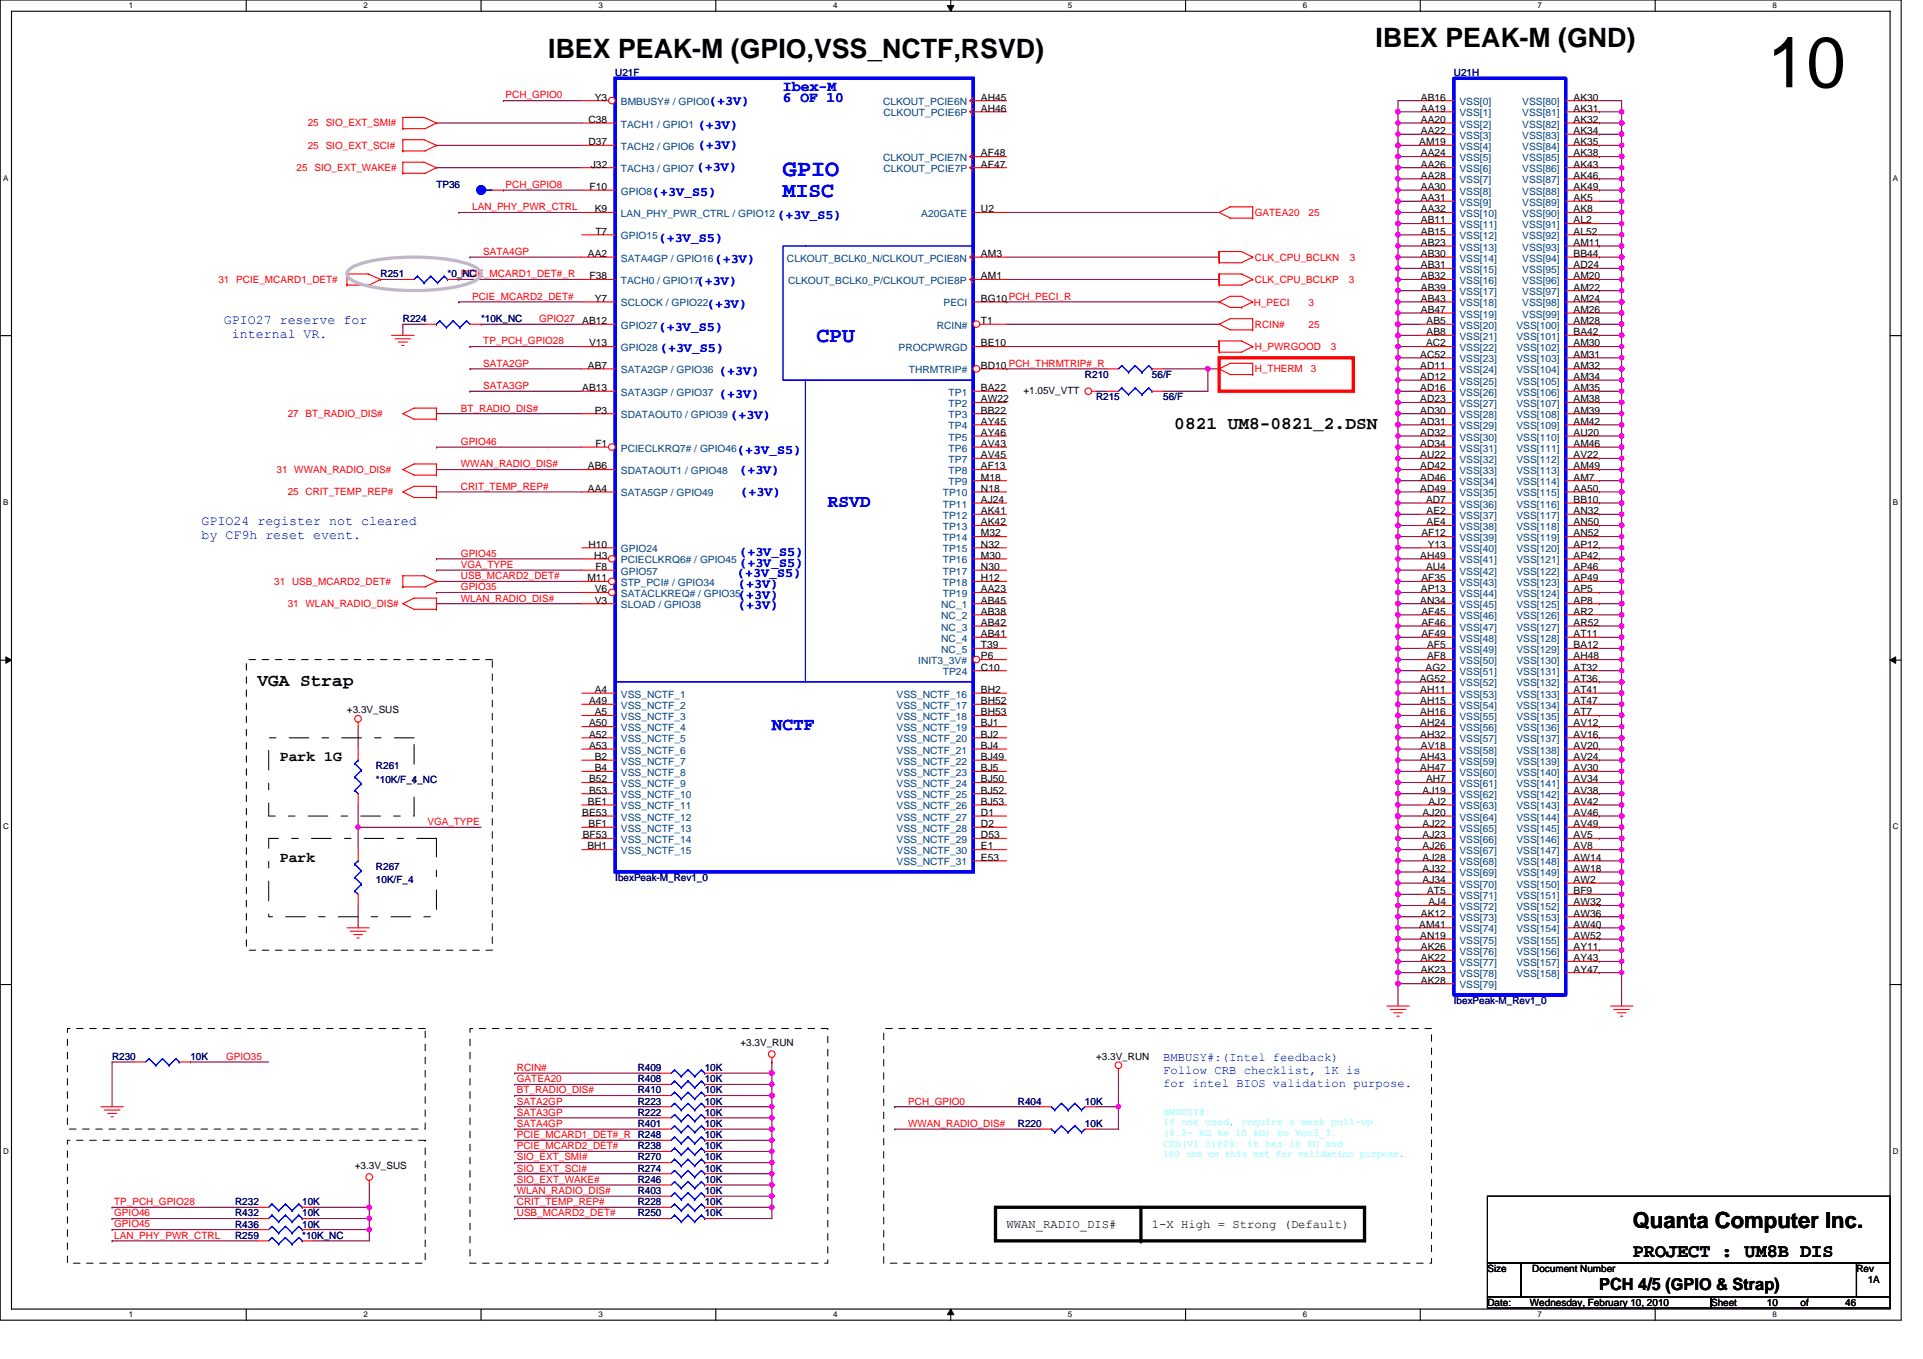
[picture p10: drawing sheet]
<svg xmlns="http://www.w3.org/2000/svg" width="297mm" height="210mm" viewBox="0 0 297 210" stroke-linecap="round" stroke-linejoin="round" font-family="sans-serif">
<defs><g id="words">
<text font-size="11" x="272.9" y="13.5">10</text>
<g font-size="4.1">
<text x="84.7" y="9">IBEX PEAK-M (GPIO,VSS_NCTF,RSVD)</text>
<text x="212.5" y="7.3">IBEX PEAK-M (GND)</text>
</g>
<text font-size="3.6" fill="#00f" x="120.9" y="27.2">GPIO</text>
<text font-size="3.4" x="252.2" y="189.7">Quanta Computer Inc.</text>
<g font-size="3.3" fill="#00f">
<text x="120.9" y="30.4">MISC</text>
<text x="126.1" y="52.9">CPU</text>
</g>
<text font-size="2.9" x="252.2" y="194.2">PROJECT : UM8B DIS</text>
<g font-size="2.8">
<text x="181.4" y="66.2">0821 UM8-0821_2.DSN</text>
<text x="39.8" y="105.9">VGA Strap</text>
</g>
<g font-size="2.8" fill="#00f">
<text x="127.9" y="78.3">RSVD</text>
<text x="119.2" y="112.8">NCTF</text>
</g>
<text font-size="2.6" x="247" y="199.3">PCH 4/5 (GPIO &amp; Strap)</text>
<g font-size="2.2" fill="#00f">
<text x="120.9" y="14">Ibex-M</text>
<text x="120.9" y="15.7">6 OF 10</text>
</g>
<g font-size="2.2">
<text x="43.2" y="117.6">Park 1G</text>
<text x="43.2" y="133.2">Park</text>
</g>
<g font-size="2.1" fill="#00f">
<text x="109.6" y="16.3">(+3V)</text>
<text x="107.8" y="19.9">(+3V)</text>
<text x="107.8" y="23">(+3V)</text>
<text x="107.7" y="26.4">(+3V)</text>
<text x="100.7" y="30.2">(+3V_S5)</text>
<text x="120.1" y="33.9">(+3V_S5)</text>
<text x="101.8" y="37.3">(+3V_S5)</text>
<text x="110.4" y="40.6">(+3V)</text>
<text x="107.7" y="44.1">(+3V)</text>
<text x="109.2" y="47.5">(+3V)</text>
<text x="34.6" y="50">GPIO27 reserve for</text>
<text x="35.8" y="52.2">internal VR.</text>
<text x="101.8" y="51.1">(+3V_S5)</text>
<text x="102" y="54.4">(+3V_S5)</text>
<text x="111.1" y="57.9">(+3V)</text>
<text x="111.1" y="61.5">(+3V)</text>
<text x="112.8" y="64.8">(+3V)</text>
<text x="113.9" y="70.1">(+3V_S5)</text>
<text x="114.2" y="73.3">(+3V)</text>
<text x="114.4" y="76.7">(+3V)</text>
<text x="31.1" y="81.1">GPIO24 register not cleared</text>
<text x="31.1" y="83.3">by CF9h reset event.</text>
<text x="113.9" y="89.1">(+3V_S5)</text>
<text x="114.2" y="85.9">(+3V_S5)</text>
<text x="114.2" y="87.6">(+3V_S5)</text>
<text x="114" y="90.9">(+3V)</text>
<text x="114" y="92.6">(+3V)</text>
<text x="114" y="94.1">(+3V)</text>
</g>
<g font-size="1.9" fill="#00f">
<text x="179.7" y="163.9">BMBUSY#:(Intel feedback)</text>
<text x="179.7" y="165.9">Follow CRB checklist, 1K is</text>
<text x="179.7" y="168">for intel BIOS validation purpose.</text>
</g>
<g font-size="1.9">
<text x="155.5" y="189.8">WWAN_RADIO_DIS#</text>
<text x="177.9" y="189.8">1-X High = Strong (Default)</text>
</g>
<g font-size="1.5" fill="#000080">
<text x="95" y="11.8">U21F</text>
<text x="224.6" y="11.8">U21H</text>
<text x="67.4" y="29">TP36</text>
<text x="58.8" y="42.9">R251</text>
<text x="69.1" y="42.9">*0_NC</text>
<text x="62.2" y="49.8">R224</text>
<text x="74.3" y="49.8">*10K_NC</text>
<text x="167.6" y="58.4">R210</text>
<text x="177.9" y="58.4">56/F</text>
<text x="169.3" y="61.8">R215</text>
<text x="179.7" y="61.8">56/F</text>
<text x="58.1" y="118.9">R261</text>
<text x="58.1" y="120.9">*10K/F_4_NC</text>
<text x="58.1" y="134.4">R267</text>
<text x="58.1" y="136.5">10K/F_4</text>
<text x="95" y="136.1">IbexPeak-M_Rev1_0</text>
<text x="224.6" y="155.1">IbexPeak-M_Rev1_0</text>
<text x="17.3" y="163.8">R230</text>
<text x="29.4" y="163.8">10K</text>
<text x="98.5" y="165.5">R409</text>
<text x="98.5" y="167.2">R408</text>
<text x="108.9" y="165.5">10K</text>
<text x="108.9" y="167.2">10K</text>
<text x="98.5" y="172.4">R222</text>
<text x="98.5" y="169">R410</text>
<text x="98.5" y="170.7">R223</text>
<text x="108.9" y="172.4">10K</text>
<text x="108.9" y="169">10K</text>
<text x="108.9" y="170.7">10K</text>
<text x="157.2" y="170.7">R404</text>
<text x="167.6" y="170.7">10K</text>
<text x="98.5" y="177.6">R238</text>
<text x="98.5" y="179.3">R270</text>
<text x="98.5" y="174.1">R401</text>
<text x="108.9" y="177.6">10K</text>
<text x="108.9" y="179.3">10K</text>
<text x="108.9" y="174.1">10K</text>
<text x="108.9" y="175.9">10K</text>
<text x="157.2" y="174.1">R220</text>
<text x="167.6" y="174.1">10K</text>
<text x="98.5" y="181">R274</text>
<text x="98.5" y="182.8">R246</text>
<text x="98.5" y="184.5">R403</text>
<text x="108.9" y="181">10K</text>
<text x="108.9" y="182.8">10K</text>
<text x="108.9" y="184.5">10K</text>
<text x="36.3" y="191.4">R259</text>
<text x="36.3" y="186.2">R232</text>
<text x="36.3" y="189.7">R436</text>
<text x="36.3" y="187.9">R432</text>
<text x="46.7" y="191.4">*10K_NC</text>
<text x="46.7" y="186.2">10K</text>
<text x="46.7" y="189.7">10K</text>
<text x="46.7" y="187.9">10K</text>
<text x="98.5" y="187.9">R250</text>
<text x="98.5" y="186.2">R228</text>
<text x="108.9" y="187.9">10K</text>
<text x="108.9" y="186.2">10K</text>
</g>
<g font-size="1.5" fill="#f00">
<text x="78.1" y="15.2">PCH_GPIO0</text>
<text x="47.5" y="19.5">25 SIO_EXT_SMI#</text>
<text x="47.5" y="23">25 SIO_EXT_SCI#</text>
<text x="45.8" y="26.5">25 SIO_EXT_WAKE#</text>
<text x="78.1" y="29">PCH_GPIO8</text>
<text x="72.9" y="32.5">LAN_PHY_PWR_CTRL</text>
<text x="193.8" y="33.4">GATEA20</text>
<text x="202.1" y="33.4">25</text>
<text x="74.7" y="39.4">SATA4GP</text>
<text x="193.8" y="40.3">CLK_CPU_BCLKN</text>
<text x="208.5" y="40.3">3</text>
<text x="33.7" y="43.7">31 PCIE_MCARD1_DET#</text>
<text x="71.2" y="42.8">PCIE_MCARD1_DET#_R</text>
<text x="72.9" y="46.3">PCIE_MCARD2_DET#</text>
<text x="193.7" y="47.3">H_PECI</text>
<text x="193.8" y="43.7">CLK_CPU_BCLKP</text>
<text x="202.1" y="47.3">3</text>
<text x="208.3" y="43.7">3</text>
<text x="74.7" y="53.2">TP_PCH_GPIO28</text>
<text x="83.3" y="49.8">GPIO27</text>
<text x="193.8" y="50.6">RCIN#</text>
<text x="202.1" y="50.6">25</text>
<text x="74.7" y="56.7">SATA2GP</text>
<text x="193.8" y="57.5">H_THERM</text>
<text x="193.8" y="54.1">H_PWRGOOD</text>
<text x="202.5" y="57.5">3</text>
<text x="205.6" y="54.1">3</text>
<text x="44.4" y="64.5">27 BT_RADIO_DIS#</text>
<text x="71.2" y="63.6">BT_RADIO_DIS#</text>
<text x="74.7" y="60.1">SATA3GP</text>
<text x="71.2" y="68.7">GPIO46</text>
<text x="42.7" y="73.1">31 WWAN_RADIO_DIS#</text>
<text x="44.4" y="76.5">25 CRIT_TEMP_REP#</text>
<text x="71.2" y="72.2">WWAN_RADIO_DIS#</text>
<text x="71.2" y="75.7">CRIT_TEMP_REP#</text>
<text x="71.2" y="87.8">VGA_TYPE</text>
<text x="71.2" y="86">GPIO45</text>
<text x="71.2" y="89.5">USB_MCARD2_DET#</text>
<text x="42.4" y="90.4">31 USB_MCARD2_DET#</text>
<text x="44.4" y="93.8">31 WLAN_RADIO_DIS#</text>
<text x="71.2" y="91.2">GPIO35</text>
<text x="71.2" y="92.9">WLAN_RADIO_DIS#</text>
<text x="66" y="127.5">VGA_TYPE</text>
<text x="34.9" y="163.7">GPIO35</text>
<text x="79.8" y="167.2">GATEA20</text>
<text x="79.8" y="165.5">RCIN#</text>
<text x="79.8" y="168.9">BT_RADIO_DIS#</text>
<text x="79.8" y="172.4">SATA3GP</text>
<text x="79.8" y="170.7">SATA2GP</text>
<text x="140.3" y="170.7">PCH_GPIO0</text>
<text x="79.8" y="174.1">SATA4GP</text>
<text x="79.8" y="175.9">PCIE_MCARD1_DET#_R R248</text>
<text x="79.8" y="177.6">PCIE_MCARD2_DET#</text>
<text x="79.8" y="179.3">SIO_EXT_SMI#</text>
<text x="140.3" y="174.1">WWAN_RADIO_DIS#</text>
<text x="79.8" y="182.8">SIO_EXT_WAKE#</text>
<text x="79.8" y="181">SIO_EXT_SCI#</text>
<text x="79.8" y="184.5">WLAN_RADIO_DIS#</text>
<text x="17.6" y="191.4">LAN_PHY_PWR_CTRL</text>
<text x="17.6" y="186.2">TP_PCH_GPIO28</text>
<text x="17.6" y="187.9">GPIO46</text>
<text x="17.6" y="189.7">GPIO45</text>
<text x="79.8" y="187.9">USB_MCARD2_DET#</text>
<text x="79.8" y="186.2">CRIT_TEMP_REP#</text>
</g>
<g font-size="1.5">
<text x="91.9" y="15.5">Y3</text>
<text x="151.5" y="15.5">AH45</text>
<text x="151.5" y="17.3">AH46</text>
<text x="219.5" y="17.3">AA19</text>
<text x="219.5" y="15.5">AB16</text>
<text x="243.1" y="15.5">AK30</text>
<text x="243.1" y="17.3">AK31</text>
<text x="90.9" y="22.4">D37</text>
<text x="90.9" y="19">C38</text>
<text x="219.2" y="22.4">AM19</text>
<text x="219.5" y="19">AA20</text>
<text x="219.5" y="20.7">AA22</text>
<text x="243.1" y="19">AK32</text>
<text x="243.1" y="20.7">AK34</text>
<text x="243.1" y="22.4">AK35</text>
<text x="91.1" y="29.4">F10</text>
<text x="91.3" y="25.9">J32</text>
<text x="151.5" y="24.2">AF48</text>
<text x="151.5" y="25.9">AF47</text>
<text x="219.5" y="24.2">AA24</text>
<text x="219.5" y="25.9">AA26</text>
<text x="219.5" y="27.6">AA28</text>
<text x="219.5" y="29.4">AA30</text>
<text x="243.1" y="24.2">AK38</text>
<text x="243.1" y="25.9">AK43</text>
<text x="243.1" y="27.6">AK46</text>
<text x="243.1" y="29.4">AK49</text>
<text x="91.9" y="32.8">K9</text>
<text x="151.5" y="32.8">U2</text>
<text x="219.5" y="31.1">AA31</text>
<text x="219.5" y="32.8">AA32</text>
<text x="219.5" y="34.5">AB11</text>
<text x="243.1" y="31.1">AK5</text>
<text x="243.1" y="32.8">AK8</text>
<text x="243.1" y="34.5">AL2</text>
<text x="90.8" y="39.7">AA2</text>
<text x="92" y="36.3">T7</text>
<text x="151.5" y="39.7">AM3</text>
<text x="219.5" y="36.3">AB15</text>
<text x="219.5" y="38">AB23</text>
<text x="219.5" y="39.7">AB30</text>
<text x="219.5" y="41.4">AB31</text>
<text x="243.1" y="36.3">AL52</text>
<text x="243.1" y="38">AM11</text>
<text x="243.1" y="41.4">AD24</text>
<text x="243.1" y="39.7">BB44</text>
<text x="91.1" y="43.2">F38</text>
<text x="91.9" y="46.6">Y7</text>
<text x="151.5" y="46.6">BG10PCH_PECI_R</text>
<text x="151.5" y="43.2">AM1</text>
<text x="219.5" y="43.2">AB32</text>
<text x="219.5" y="44.9">AB39</text>
<text x="219.5" y="46.6">AB43</text>
<text x="243.1" y="43.2">AM20</text>
<text x="243.1" y="44.9">AM22</text>
<text x="243.1" y="46.6">AM24</text>
<text x="89.9" y="50.1">AB12</text>
<text x="91" y="53.5">V13</text>
<text x="151.5" y="50.1">T1</text>
<text x="151.5" y="53.5">BE10</text>
<text x="219.5" y="48.3">AB47</text>
<text x="220.3" y="53.5">AC2</text>
<text x="220.4" y="50.1">AB5</text>
<text x="220.4" y="51.8">AB8</text>
<text x="243.1" y="50.1">AM28</text>
<text x="243.1" y="53.5">AM30</text>
<text x="243.1" y="51.8">BA42</text>
<text x="243.1" y="48.3">AM26</text>
<text x="90.8" y="57">AB7</text>
<text x="151.5" y="57">BD10 PCH_THRMTRIP#_R</text>
<text x="219.4" y="55.3">AC52</text>
<text x="219.4" y="57">AD11</text>
<text x="219.4" y="58.7">AD12</text>
<text x="243.1" y="55.3">AM31</text>
<text x="243.1" y="57">AM32</text>
<text x="243.1" y="58.7">AM34</text>
<text x="89.9" y="60.4">AB13</text>
<text x="91.9" y="63.9">P3</text>
<text x="151.5" y="65.6">AY45</text>
<text x="151.5" y="63.9">BB22</text>
<text x="151.5" y="60.4">BA22</text>
<text x="151.5" y="62.2">AW22</text>
<text x="158.1" y="60.8">+1.05V_VTT</text>
<text x="219.4" y="60.4">AD16</text>
<text x="219.4" y="62.2">AD23</text>
<text x="219.4" y="63.9">AD30</text>
<text x="219.4" y="65.6">AD31</text>
<text x="243.1" y="60.4">AM35</text>
<text x="243.1" y="62.2">AM38</text>
<text x="243.1" y="63.9">AM39</text>
<text x="243.1" y="65.6">AM42</text>
<text x="92" y="69.1">F1</text>
<text x="151.5" y="67.4">AY46</text>
<text x="151.5" y="69.1">AV43</text>
<text x="151.5" y="70.8">AV45</text>
<text x="219.4" y="67.4">AD32</text>
<text x="219.4" y="69.1">AD34</text>
<text x="219.4" y="70.8">AU22</text>
<text x="243.1" y="67.4">AU20</text>
<text x="243.1" y="69.1">AM46</text>
<text x="243.1" y="70.8">AV22</text>
<text x="90.8" y="76">AA4</text>
<text x="90.8" y="72.5">AB6</text>
<text x="151.5" y="76">N18</text>
<text x="151.5" y="77.7">AJ24</text>
<text x="151.5" y="74.3">M18</text>
<text x="151.5" y="72.5">AF13</text>
<text x="219.4" y="72.5">AD42</text>
<text x="219.4" y="74.3">AD46</text>
<text x="219.4" y="76">AD49</text>
<text x="220.3" y="77.7">AD7</text>
<text x="243.1" y="72.5">AM49</text>
<text x="243.1" y="74.3">AM7</text>
<text x="243.1" y="77.7">BB10</text>
<text x="243.1" y="76">AA50</text>
<text x="151.5" y="79.4">AK41</text>
<text x="151.5" y="81.2">AK42</text>
<text x="151.5" y="82.9">M32</text>
<text x="219.6" y="82.9">AF12</text>
<text x="220.4" y="79.4">AE2</text>
<text x="220.4" y="81.2">AE4</text>
<text x="243.1" y="79.4">AN32</text>
<text x="243.1" y="81.2">AN50</text>
<text x="243.1" y="82.9">AN52</text>
<text x="90.7" y="89.8">M11</text>
<text x="90.9" y="84.6">H10</text>
<text x="91.8" y="86.3">H3</text>
<text x="92" y="88.1">F8</text>
<text x="151.5" y="86.3">M30</text>
<text x="151.5" y="88.1">N30</text>
<text x="151.5" y="84.6">N32</text>
<text x="151.5" y="89.8">H12</text>
<text x="219.4" y="86.3">AH49</text>
<text x="219.6" y="89.8">AF35</text>
<text x="220.3" y="88.1">AU4</text>
<text x="220.5" y="84.6">Y13</text>
<text x="243.1" y="84.6">AP12</text>
<text x="243.1" y="86.3">AP42</text>
<text x="243.1" y="88.1">AP46</text>
<text x="243.1" y="89.8">AP49</text>
<text x="91.9" y="93.3">V3</text>
<text x="91.9" y="91.5">V6</text>
<text x="151.5" y="93.3">AB45</text>
<text x="151.5" y="95">AB38</text>
<text x="151.5" y="91.5">AA23</text>
<text x="219.4" y="93.3">AN34</text>
<text x="219.5" y="91.5">AP13</text>
<text x="219.6" y="95">AF45</text>
<text x="243.1" y="91.5">AP5</text>
<text x="243.1" y="93.3">AP8</text>
<text x="243.1" y="95">AR2</text>
<text x="151.5" y="101.9">P6</text>
<text x="151.5" y="96.7">AB42</text>
<text x="151.5" y="98.4">AB41</text>
<text x="151.5" y="100.2">T39</text>
<text x="219.6" y="96.7">AF46</text>
<text x="219.6" y="98.4">AF49</text>
<text x="220.4" y="100.2">AF5</text>
<text x="220.4" y="101.9">AF8</text>
<text x="243.1" y="96.7">AR52</text>
<text x="243.1" y="98.4">AT11</text>
<text x="243.1" y="100.2">BA12</text>
<text x="243.1" y="101.9">AH48</text>
<text x="91.9" y="107.1">A4</text>
<text x="151.5" y="107.1">BH2</text>
<text x="151.5" y="103.6">C10</text>
<text x="219.3" y="105.3">AG52</text>
<text x="219.4" y="107.1">AH11</text>
<text x="220.2" y="103.6">AG2</text>
<text x="243.1" y="103.6">AT32</text>
<text x="243.1" y="105.3">AT36</text>
<text x="243.1" y="107.1">AT41</text>
<text x="53.6" y="110.2">+3.3V_SUS</text>
<text x="91" y="108.8">A49</text>
<text x="91" y="112.2">A50</text>
<text x="91" y="114">A52</text>
<text x="91.9" y="110.5">A5</text>
<text x="151.5" y="108.8">BH52</text>
<text x="151.5" y="110.5">BH53</text>
<text x="151.5" y="112.2">BJ1</text>
<text x="151.5" y="114">BJ2</text>
<text x="219.4" y="108.8">AH15</text>
<text x="219.4" y="110.5">AH16</text>
<text x="219.4" y="112.2">AH24</text>
<text x="219.4" y="114">AH32</text>
<text x="243.1" y="108.8">AT47</text>
<text x="243.1" y="110.5">AT7</text>
<text x="243.1" y="112.2">AV12</text>
<text x="243.1" y="114">AV16</text>
<text x="91" y="115.7">A53</text>
<text x="91.9" y="117.4">B2</text>
<text x="91.9" y="119.2">B4</text>
<text x="151.5" y="115.7">BJ4</text>
<text x="151.5" y="117.4">BJ49</text>
<text x="151.5" y="119.2">BJ5</text>
<text x="219.4" y="117.4">AH43</text>
<text x="219.4" y="119.2">AH47</text>
<text x="219.5" y="115.7">AV18</text>
<text x="243.1" y="115.7">AV20</text>
<text x="243.1" y="117.4">AV24</text>
<text x="243.1" y="119.2">AV30</text>
<text x="90.8" y="124.4">BE1</text>
<text x="91" y="120.9">B52</text>
<text x="91" y="122.6">B53</text>
<text x="151.5" y="120.9">BJ50</text>
<text x="151.5" y="122.6">BJ52</text>
<text x="151.5" y="124.4">BJ53</text>
<text x="219.7" y="122.6">AJ19</text>
<text x="220.3" y="120.9">AH7</text>
<text x="220.6" y="124.4">AJ2</text>
<text x="243.1" y="120.9">AV34</text>
<text x="243.1" y="122.6">AV38</text>
<text x="243.1" y="124.4">AV42</text>
<text x="89.9" y="126.1">BE53</text>
<text x="90" y="129.5">BF53</text>
<text x="90.7" y="131.3">BH1</text>
<text x="90.9" y="127.8">BF1</text>
<text x="151.5" y="126.1">D1</text>
<text x="151.5" y="127.8">D2</text>
<text x="151.5" y="129.5">D53</text>
<text x="151.5" y="131.3">E1</text>
<text x="219.7" y="126.1">AJ20</text>
<text x="219.7" y="127.8">AJ22</text>
<text x="219.7" y="129.5">AJ23</text>
<text x="219.7" y="131.3">AJ26</text>
<text x="243.1" y="126.1">AV46</text>
<text x="243.1" y="127.8">AV49</text>
<text x="243.1" y="129.5">AV5</text>
<text x="243.1" y="131.3">AV8</text>
<text x="151.5" y="133">E53</text>
<text x="219.7" y="133">AJ28</text>
<text x="219.7" y="134.7">AJ32</text>
<text x="219.7" y="136.4">AJ34</text>
<text x="243.1" y="133">AW14</text>
<text x="243.1" y="134.7">AW18</text>
<text x="243.1" y="136.4">AW2</text>
<text x="219.2" y="143.3">AM41</text>
<text x="219.5" y="141.6">AK12</text>
<text x="220.4" y="138.2">AT5</text>
<text x="220.6" y="139.9">AJ4</text>
<text x="243.1" y="138.2">BF9</text>
<text x="243.1" y="139.9">AW32</text>
<text x="243.1" y="141.6">AW36</text>
<text x="243.1" y="143.3">AW40</text>
<text x="219.4" y="145.1">AN19</text>
<text x="219.5" y="146.8">AK26</text>
<text x="219.5" y="148.5">AK22</text>
<text x="243.1" y="145.1">AW52</text>
<text x="243.1" y="146.8">AY11</text>
<text x="243.1" y="148.5">AY43</text>
<text x="219.5" y="150.3">AK23</text>
<text x="219.5" y="152">AK28</text>
<text x="243.1" y="150.3">AY47</text>
<text x="114.4" y="161.7">+3.3V_RUN</text>
<text x="169.3" y="163.8">+3.3V_RUN</text>
<text x="54.8" y="180.7">+3.3V_SUS</text>
<text x="229.8" y="196.6">Size</text>
<text x="236.7" y="196.6">Document Number</text>
<text x="286.8" y="196.6">Rev</text>
<text x="229.8" y="201.8">Date:</text>
<text x="236.3" y="201.8">Wednesday, February 10, 2010</text>
<text x="264.3" y="201.8">Sheet</text>
<text x="272.9" y="201.8">10</text>
<text x="278.1" y="201.8">of</text>
<text x="285" y="201.8">46</text>
<text x="288.5" y="198.3">1A</text>
</g>
<g font-size="1.5" fill="#004080">
<text x="95.9" y="16.3">BMBUSY# / GPIO0</text>
<text x="136.4" y="16.3">CLKOUT_PCIE6N</text>
<text x="136.5" y="18">CLKOUT_PCIE6P</text>
<text x="225.4" y="18">VSS[1]</text>
<text x="225.4" y="16.3">VSS[0]</text>
<text x="235.1" y="16.3">VSS[80]</text>
<text x="235.1" y="18">VSS[81]</text>
<text x="95.9" y="23.2">TACH2 / GPIO6</text>
<text x="95.9" y="19.7">TACH1 / GPIO1</text>
<text x="225.4" y="19.7">VSS[2]</text>
<text x="225.4" y="21.4">VSS[3]</text>
<text x="225.4" y="23.2">VSS[4]</text>
<text x="235.1" y="19.7">VSS[82]</text>
<text x="235.1" y="21.4">VSS[83]</text>
<text x="235.1" y="23.2">VSS[84]</text>
<text x="95.9" y="26.6">TACH3 / GPIO7</text>
<text x="136.4" y="24.9">CLKOUT_PCIE7N</text>
<text x="136.5" y="26.6">CLKOUT_PCIE7P</text>
<text x="225.4" y="24.9">VSS[5]</text>
<text x="225.4" y="26.6">VSS[6]</text>
<text x="225.4" y="28.3">VSS[7]</text>
<text x="235.1" y="24.9">VSS[85]</text>
<text x="235.1" y="26.6">VSS[86]</text>
<text x="235.1" y="28.3">VSS[87]</text>
<text x="95.9" y="33.5">LAN_PHY_PWR_CTRL / GPIO12</text>
<text x="95.9" y="30.1">GPIO8</text>
<text x="142.3" y="33.5">A20GATE</text>
<text x="225.4" y="30.1">VSS[8]</text>
<text x="225.4" y="31.8">VSS[9]</text>
<text x="225.4" y="33.5">VSS[10]</text>
<text x="225.4" y="35.2">VSS[11]</text>
<text x="235.1" y="30.1">VSS[88]</text>
<text x="235.1" y="31.8">VSS[89]</text>
<text x="235.1" y="33.5">VSS[90]</text>
<text x="235.1" y="35.2">VSS[91]</text>
<text x="95.9" y="37">GPIO15</text>
<text x="95.9" y="40.4">SATA4GP / GPIO16</text>
<text x="121.6" y="40.4">CLKOUT_BCLK0_N/CLKOUT_PCIE8N</text>
<text x="225.4" y="37">VSS[12]</text>
<text x="225.4" y="38.7">VSS[13]</text>
<text x="225.4" y="40.4">VSS[14]</text>
<text x="235.1" y="37">VSS[92]</text>
<text x="235.1" y="38.7">VSS[93]</text>
<text x="235.1" y="40.4">VSS[94]</text>
<text x="95.9" y="43.9">TACH0 / GPIO17</text>
<text x="95.9" y="47.3">SCLOCK / GPIO22</text>
<text x="121.7" y="43.9">CLKOUT_BCLK0_P/CLKOUT_PCIE8P</text>
<text x="145.8" y="47.3">PECI</text>
<text x="225.4" y="42.2">VSS[15]</text>
<text x="225.4" y="43.9">VSS[16]</text>
<text x="225.4" y="45.6">VSS[17]</text>
<text x="225.4" y="47.3">VSS[18]</text>
<text x="235.1" y="43.9">VSS[96]</text>
<text x="235.1" y="45.6">VSS[97]</text>
<text x="235.1" y="47.3">VSS[98]</text>
<text x="235.1" y="42.2">VSS[95]</text>
<text x="95.9" y="50.8">GPIO27</text>
<text x="144.7" y="50.8">RCIN#</text>
<text x="225.4" y="49.1">VSS[19]</text>
<text x="225.4" y="50.8">VSS[20]</text>
<text x="225.4" y="52.5">VSS[21]</text>
<text x="234.2" y="50.8">VSS[100]</text>
<text x="234.2" y="52.5">VSS[101]</text>
<text x="235.1" y="49.1">VSS[99]</text>
<text x="95.9" y="54.3">GPIO28</text>
<text x="95.9" y="57.7">SATA2GP / GPIO36</text>
<text x="138.8" y="54.3">PROCPWRGD</text>
<text x="140.4" y="57.7">THRMTRIP#</text>
<text x="225.4" y="54.3">VSS[22]</text>
<text x="225.4" y="56">VSS[23]</text>
<text x="225.4" y="57.7">VSS[24]</text>
<text x="225.4" y="59.4">VSS[25]</text>
<text x="234.2" y="54.3">VSS[102]</text>
<text x="234.2" y="56">VSS[103]</text>
<text x="234.2" y="57.7">VSS[104]</text>
<text x="234.2" y="59.4">VSS[105]</text>
<text x="95.9" y="61.2">SATA3GP / GPIO37</text>
<text x="95.9" y="64.6">SDATAOUT0 / GPIO39</text>
<text x="146.5" y="64.6">TP3</text>
<text x="146.5" y="61.2">TP1</text>
<text x="146.5" y="62.9">TP2</text>
<text x="225.4" y="61.2">VSS[26]</text>
<text x="225.4" y="62.9">VSS[27]</text>
<text x="225.4" y="64.6">VSS[28]</text>
<text x="234.2" y="61.2">VSS[106]</text>
<text x="234.2" y="62.9">VSS[107]</text>
<text x="234.2" y="64.6">VSS[108]</text>
<text x="95.9" y="69.8">PCIECLKRQ7# / GPIO46</text>
<text x="146.5" y="68.1">TP5</text>
<text x="146.5" y="66.3">TP4</text>
<text x="146.5" y="69.8">TP6</text>
<text x="146.5" y="71.5">TP7</text>
<text x="225.4" y="66.3">VSS[29]</text>
<text x="225.4" y="68.1">VSS[30]</text>
<text x="225.4" y="69.8">VSS[31]</text>
<text x="225.4" y="71.5">VSS[32]</text>
<text x="234.2" y="66.3">VSS[109]</text>
<text x="234.2" y="68.1">VSS[110]</text>
<text x="234.2" y="69.8">VSS[111]</text>
<text x="234.2" y="71.5">VSS[112]</text>
<text x="95.9" y="76.7">SATA5GP / GPIO49</text>
<text x="95.9" y="73.3">SDATAOUT1 / GPIO48</text>
<text x="145.6" y="76.7">TP10</text>
<text x="146.5" y="75">TP9</text>
<text x="146.5" y="73.3">TP8</text>
<text x="225.4" y="73.3">VSS[33]</text>
<text x="225.4" y="75">VSS[34]</text>
<text x="225.4" y="76.7">VSS[35]</text>
<text x="234.2" y="73.3">VSS[113]</text>
<text x="234.2" y="75">VSS[114]</text>
<text x="234.2" y="76.7">VSS[115]</text>
<text x="145.6" y="78.4">TP11</text>
<text x="145.6" y="80.2">TP12</text>
<text x="145.6" y="81.9">TP13</text>
<text x="145.6" y="83.6">TP14</text>
<text x="225.4" y="78.4">VSS[36]</text>
<text x="225.4" y="80.2">VSS[37]</text>
<text x="225.4" y="81.9">VSS[38]</text>
<text x="225.4" y="83.6">VSS[39]</text>
<text x="234.2" y="78.4">VSS[116]</text>
<text x="234.2" y="80.2">VSS[117]</text>
<text x="234.2" y="81.9">VSS[118]</text>
<text x="234.2" y="83.6">VSS[119]</text>
<text x="95.9" y="85.3">GPIO24</text>
<text x="95.9" y="88.8">GPIO57</text>
<text x="95.9" y="87.1">PCIECLKRQ6# / GPIO45</text>
<text x="145.6" y="87.1">TP16</text>
<text x="145.6" y="88.8">TP17</text>
<text x="145.6" y="85.3">TP15</text>
<text x="225.4" y="85.3">VSS[40]</text>
<text x="225.4" y="88.8">VSS[42]</text>
<text x="225.4" y="87.1">VSS[41]</text>
<text x="234.2" y="85.3">VSS[120]</text>
<text x="234.2" y="87.1">VSS[121]</text>
<text x="234.2" y="88.8">VSS[122]</text>
<text x="95.9" y="94">SLOAD / GPIO38</text>
<text x="95.9" y="90.5">STP_PCI# / GPIO34</text>
<text x="95.9" y="92.2">SATACLKREQ# / GPIO35</text>
<text x="145.4" y="94">NC_1</text>
<text x="145.4" y="95.7">NC_2</text>
<text x="145.6" y="92.2">TP19</text>
<text x="145.6" y="90.5">TP18</text>
<text x="225.4" y="90.5">VSS[43]</text>
<text x="225.4" y="92.2">VSS[44]</text>
<text x="225.4" y="95.7">VSS[46]</text>
<text x="225.4" y="94">VSS[45]</text>
<text x="234.2" y="90.5">VSS[123]</text>
<text x="234.2" y="92.2">VSS[124]</text>
<text x="234.2" y="94">VSS[125]</text>
<text x="234.2" y="95.7">VSS[126]</text>
<text x="145.4" y="97.4">NC_3</text>
<text x="145.4" y="99.2">NC_4</text>
<text x="145.4" y="100.9">NC_5</text>
<text x="225.4" y="97.4">VSS[47]</text>
<text x="225.4" y="99.2">VSS[48]</text>
<text x="225.4" y="100.9">VSS[49]</text>
<text x="234.2" y="97.4">VSS[127]</text>
<text x="234.2" y="99.2">VSS[128]</text>
<text x="234.2" y="100.9">VSS[129]</text>
<text x="95.9" y="107.8">VSS_NCTF_1</text>
<text x="138.5" y="107.8">VSS_NCTF_16</text>
<text x="141.8" y="102.6">INIT3_3V#</text>
<text x="145.6" y="104.3">TP24</text>
<text x="225.4" y="102.6">VSS[50]</text>
<text x="225.4" y="104.3">VSS[51]</text>
<text x="225.4" y="106.1">VSS[52]</text>
<text x="225.4" y="107.8">VSS[53]</text>
<text x="234.2" y="104.3">VSS[131]</text>
<text x="234.2" y="106.1">VSS[132]</text>
<text x="234.2" y="107.8">VSS[133]</text>
<text x="234.2" y="102.6">VSS[130]</text>
<text x="95.9" y="109.5">VSS_NCTF_2</text>
<text x="95.9" y="111.3">VSS_NCTF_3</text>
<text x="95.9" y="113">VSS_NCTF_4</text>
<text x="138.5" y="109.5">VSS_NCTF_17</text>
<text x="138.5" y="111.3">VSS_NCTF_18</text>
<text x="138.5" y="113">VSS_NCTF_19</text>
<text x="225.4" y="109.5">VSS[54]</text>
<text x="225.4" y="111.3">VSS[55]</text>
<text x="225.4" y="113">VSS[56]</text>
<text x="234.2" y="109.5">VSS[134]</text>
<text x="234.2" y="111.3">VSS[135]</text>
<text x="234.2" y="113">VSS[136]</text>
<text x="95.9" y="114.7">VSS_NCTF_5</text>
<text x="95.9" y="116.4">VSS_NCTF_6</text>
<text x="95.9" y="118.2">VSS_NCTF_7</text>
<text x="95.9" y="119.9">VSS_NCTF_8</text>
<text x="138.5" y="114.7">VSS_NCTF_20</text>
<text x="138.5" y="116.4">VSS_NCTF_21</text>
<text x="138.5" y="118.2">VSS_NCTF_22</text>
<text x="138.5" y="119.9">VSS_NCTF_23</text>
<text x="225.4" y="114.7">VSS[57]</text>
<text x="225.4" y="118.2">VSS[59]</text>
<text x="225.4" y="119.9">VSS[60]</text>
<text x="225.4" y="116.4">VSS[58]</text>
<text x="234.2" y="114.7">VSS[137]</text>
<text x="234.2" y="116.4">VSS[138]</text>
<text x="234.2" y="118.2">VSS[139]</text>
<text x="234.2" y="119.9">VSS[140]</text>
<text x="95.9" y="121.6">VSS_NCTF_9</text>
<text x="95.9" y="123.3">VSS_NCTF_10</text>
<text x="95.9" y="125.1">VSS_NCTF_11</text>
<text x="138.5" y="121.6">VSS_NCTF_24</text>
<text x="138.5" y="123.3">VSS_NCTF_25</text>
<text x="138.5" y="125.1">VSS_NCTF_26</text>
<text x="225.4" y="121.6">VSS[61]</text>
<text x="225.4" y="123.3">VSS[62]</text>
<text x="225.4" y="125.1">VSS[63]</text>
<text x="234.2" y="121.6">VSS[141]</text>
<text x="234.2" y="123.3">VSS[142]</text>
<text x="234.2" y="125.1">VSS[143]</text>
<text x="95.9" y="126.8">VSS_NCTF_12</text>
<text x="95.9" y="128.5">VSS_NCTF_13</text>
<text x="95.9" y="130.2">VSS_NCTF_14</text>
<text x="95.9" y="132">VSS_NCTF_15</text>
<text x="138.5" y="126.8">VSS_NCTF_27</text>
<text x="138.5" y="128.5">VSS_NCTF_28</text>
<text x="138.5" y="130.2">VSS_NCTF_29</text>
<text x="138.5" y="132">VSS_NCTF_30</text>
<text x="225.4" y="126.8">VSS[64]</text>
<text x="225.4" y="128.5">VSS[65]</text>
<text x="225.4" y="130.2">VSS[66]</text>
<text x="225.4" y="132">VSS[67]</text>
<text x="234.2" y="126.8">VSS[144]</text>
<text x="234.2" y="128.5">VSS[145]</text>
<text x="234.2" y="130.2">VSS[146]</text>
<text x="234.2" y="132">VSS[147]</text>
<text x="138.5" y="133.7">VSS_NCTF_31</text>
<text x="225.4" y="133.7">VSS[68]</text>
<text x="225.4" y="135.4">VSS[69]</text>
<text x="225.4" y="137.2">VSS[70]</text>
<text x="234.2" y="133.7">VSS[148]</text>
<text x="234.2" y="135.4">VSS[149]</text>
<text x="234.2" y="137.2">VSS[150]</text>
<text x="225.4" y="138.9">VSS[71]</text>
<text x="225.4" y="140.6">VSS[72]</text>
<text x="225.4" y="142.3">VSS[73]</text>
<text x="234.2" y="138.9">VSS[151]</text>
<text x="234.2" y="140.6">VSS[152]</text>
<text x="234.2" y="142.3">VSS[153]</text>
<text x="225.4" y="147.5">VSS[76]</text>
<text x="225.4" y="149.2">VSS[77]</text>
<text x="225.4" y="144.1">VSS[74]</text>
<text x="225.4" y="145.8">VSS[75]</text>
<text x="234.2" y="144.1">VSS[154]</text>
<text x="234.2" y="145.8">VSS[155]</text>
<text x="234.2" y="147.5">VSS[156]</text>
<text x="234.2" y="149.2">VSS[157]</text>
<text x="225.4" y="151">VSS[78]</text>
<text x="225.4" y="152.7">VSS[79]</text>
<text x="234.2" y="151">VSS[158]</text>
</g>
<g font-size="1.5" fill="#0ff">
<text x="179.7" y="172.2">BMBUSY#:</text>
<text x="179.7" y="173.9">If not used, require a weak pull-up</text>
<text x="179.7" y="175.5">(8.2- KΩ to 10 kΩ) to Vcc3_3.</text>
<text x="179.7" y="177.2">CRB(V1.0)P28: it has 1K PU and</text>
<text x="179.7" y="178.8">100 ohm on this net for validation purpose.</text>
</g>
<g font-size="1.2">
<text x="19.9" y="1.3">1</text>
<text x="56.2" y="1.3">2</text>
<text x="92.4" y="1.3">3</text>
<text x="128.7" y="1.3">4</text>
<text x="165" y="1.3">5</text>
<text x="201.2" y="1.3">6</text>
<text x="237.5" y="1.3">7</text>
<text x="273.8" y="1.3">8</text>
<text x=".5" y="27.9">A</text>
<text x="292.4" y="27.9">A</text>
<text x=".5" y="78">B</text>
<text x="292.4" y="78">B</text>
<text x=".5" y="128.2">C</text>
<text x="292.4" y="128.2">C</text>
<text x=".5" y="178.3">D</text>
<text x="292.4" y="178.3">D</text>
<text x="19.9" y="203.6">1</text>
<text x="56.2" y="203.6">2</text>
<text x="92.4" y="203.6">3</text>
<text x="128.7" y="203.6">4</text>
<text x="165" y="203.6">5</text>
<text x="201.2" y="203.6">6</text>
<text x="237.5" y="203.6">7</text>
<text x="273.8" y="203.6">8</text>
</g>
</g></defs>
<path d="M0 0h293.7v204h-293.7zM1.8 1.7h290.1v200.6h-290.1z" fill="none" stroke="#000" stroke-width=".17"/>
<g fill="#fff">
<path d="M19.9 .2h.6v1.4h-.6z"/>
<path d="M19.9 202.5h.6v1.3h-.6z"/>
</g>
<path d="M38 0v1.7M38 202.3v1.7" fill="none" stroke="#000" stroke-width=".17"/>
<g fill="#fff">
<path d="M56.2 .2h.6v1.4h-.6z"/>
<path d="M56.2 202.5h.6v1.3h-.6z"/>
</g>
<path d="M74.3 0v1.7M74.3 202.3v1.7" fill="none" stroke="#000" stroke-width=".17"/>
<g fill="#fff">
<path d="M92.4 .2h.7v1.4h-.7z"/>
<path d="M92.4 202.5h.7v1.3h-.7z"/>
</g>
<path d="M110.6 0v1.7M110.6 202.3v1.7" fill="none" stroke="#000" stroke-width=".17"/>
<g fill="#fff">
<path d="M128.7 .2h.6v1.4h-.6z"/>
<path d="M128.7 202.5h.6v1.3h-.6z"/>
</g>
<path d="M146.9 0v1.7M146.9 202.3v1.7" fill="none" stroke="#000" stroke-width=".17"/>
<path d="M146.3 .9h1l-.4 .8zM146.9 202.3l.4 .8h-1z" fill="#000" stroke="#000" stroke-width=".15"/>
<g fill="#fff">
<path d="M165 .2h.6v1.4h-.6z"/>
<path d="M165 202.5h.6v1.3h-.6z"/>
</g>
<path d="M183.1 0v1.7M183.1 202.3v1.7" fill="none" stroke="#000" stroke-width=".17"/>
<g fill="#fff">
<path d="M201.2 .2h.7v1.4h-.7z"/>
<path d="M201.2 202.5h.7v1.3h-.7z"/>
</g>
<path d="M219.4 0v1.7M219.4 202.3v1.7" fill="none" stroke="#000" stroke-width=".17"/>
<g fill="#fff">
<path d="M237.5 .2h.7v1.4h-.7z"/>
<path d="M237.5 202.5h.7v1.3h-.7z"/>
</g>
<path d="M255.7 0v1.7M255.7 202.3v1.7" fill="none" stroke="#000" stroke-width=".17"/>
<g fill="#fff">
<path d="M273.8 .2h.6v1.4h-.6z"/>
<path d="M273.8 202.5h.6v1.3h-.6z"/>
<path d="M.5 26.8h.8v1.4h-.8z"/>
<path d="M292.4 26.8h.8v1.4h-.8z"/>
<path d="M.5 76.9h.8v1.4h-.8z"/>
<path d="M292.4 76.9h.8v1.4h-.8z"/>
</g>
<path d="M0 51.9h1.8M291.9 51.9h1.8" fill="none" stroke="#000" stroke-width=".17"/>
<g fill="#fff">
<path d="M.5 127.1h.8v1.3h-.8z"/>
<path d="M292.4 127.1h.8v1.3h-.8z"/>
</g>
<path d="M0 102h1.8M291.9 102h1.8" fill="none" stroke="#000" stroke-width=".17"/>
<path d="M.9 101.5l.9 .5-.9 .5zM291.9 102l.9-.5v1z" fill="#000" stroke="#000" stroke-width=".15"/>
<g fill="#fff">
<path d="M.5 177.2h.8v1.4h-.8z"/>
<path d="M292.4 177.2h.8v1.4h-.8z"/>
</g>
<path d="M0 152.1h1.8M291.9 152.1h1.8M229.8 195.2h5.1v5.2h-5.1zM229.8 184.8h62.1v10.4h-62.1zM234.9 195.2h51.9v5.2h-51.9zM286.8 195.2h5.1v5.2h-5.1zM229.8 200.4h34.5v1.7h-34.5zM264.3 200.4h27.6v1.7h-27.6z" fill="none" stroke="#000" stroke-width=".17"/>
<g fill="none" stroke="#800040" stroke-width=".17">
<path d="M67.4 19h22.5M77.8 15.6h.1M77.8 15.6h12.1M215.9 17.3h.1M215.9 19h.1M215.9 19v1.7M215.9 17.3v1.7M215.9 17.3h3.5M215.9 19h3.5M219.4 15.6h-3.5v1.7M247 15.6h3.5v1.7M247 17.3h.1"/>
<path d="M247 19h.1M247 17.3h3.5M247 19h3.5M250.5 17.3v1.7M250.5 19h.1M250.5 19v1.7M67.4 25.9h22.5M67.4 22.5h22.5M70.9 32.8h.1M70.9 32.8h19M72.6 39.7h.1M72.6 39.7h17.3"/>
<path d="M77.8 29.4h.1M77.8 29.4h12.1M155.5 39.7h32.8M155.5 32.8h32.8M215.9 20.7h.1M215.9 22.5h.1M215.9 24.2h.1M215.9 25.9h.1M215.9 27.6h.1M215.9 29.4h.1M215.9 31.1h.1M215.9 32.8h3.5"/>
<path d="M215.9 34.5h3.5M215.9 36.3h3.5M215.9 38h.1M215.9 39.7h.1M215.9 32.8h.1M215.9 29.4v1.7M215.9 20.7v1.8M215.9 36.3h.1M215.9 24.2v5.2M215.9 38v10.4M215.9 22.5v1.7M215.9 34.5h.1"/>
<path d="M215.9 38h3.5M215.9 39.7h3.5M215.9 20.7h3.5M215.9 22.5h3.5M215.9 24.2h3.5M215.9 27.6h3.5M215.9 29.4h3.5M215.9 25.9h3.5M215.9 31.1h3.5M215.9 31.1v6.9M247 32.8h3.5M247 34.5h3.5"/>
<path d="M247 36.3h3.5M247 38h.1M247 39.7h.1M247 20.7h.1M247 22.5h.1M247 24.2h.1M247 25.9h3.5M247 27.6h.1M247 29.4h.1M247 31.1h3.5M247 38h3.5M247 39.7h3.5"/>
<path d="M247 20.7h3.5M247 22.5h3.5M247 24.2h3.5M247 27.6h3.5M247 29.4h3.5M250.5 38v1.7M250.5 25.9h.1M250.5 20.7v3.5M250.5 31.1h.1M250.5 29.4h.1M250.5 27.6v1.8M250.5 32.8h.1"/>
<path d="M250.5 39.7h.1M250.5 34.5h.1M250.5 24.2h.1M250.5 36.3h.1M250.5 24.2v3.4M250.5 29.4v8.6M250.5 39.7v3.5M58.8 43.2h3.4M65.7 50.1h-3.5v1.7M70.9 43.2h.1M70.9 46.7h.1M70.9 43.2h19"/>
<path d="M70.9 46.7h19M72.6 57h.1M72.6 53.6h.1M72.6 57h17.3M72.6 53.6h17.3M74.3 50.1h.1M74.3 50.1h15.6M155.5 50.1h32.8M155.5 43.2h32.8M155.5 53.6h32.8M155.5 57h.1M155.5 46.7h.1"/>
<path d="M155.5 57h15.5M155.5 46.7h32.8M179.7 57h6.9M186.6 57h.1M186.6 57v3.5h-6.9M186.6 57h1.7M215.9 41.5h.1M215.9 43.2h.1M215.9 44.9h.1M215.9 46.7h.1M215.9 48.4h.1M215.9 50.1h.1"/>
<path d="M215.9 51.8h3.5M215.9 53.6h.1M215.9 55.3h.1M215.9 57h.1M215.9 58.7h.1M215.9 53.6v1.7M215.9 55.3v10.3M215.9 48.4v1.7M215.9 51.8h.1M215.9 57h3.5M215.9 43.2h3.5M215.9 44.9h3.5"/>
<path d="M215.9 46.7h3.5M215.9 50.1h3.5M215.9 41.5h3.5M215.9 48.4h3.5M215.9 53.6h3.5M215.9 55.3h3.5M215.9 58.7h3.5M215.9 50.1v3.5M247 41.5h3.5M247 43.2h.1M247 44.9h.1M247 46.7h.1"/>
<path d="M247 48.4h3.5M247 50.1h.1M247 51.8h.1M247 53.6h3.5M247 55.3h3.5M247 57h.1M247 58.7h3.5M247 57h3.5M247 43.2h3.5M247 44.9h3.5M247 46.7h3.5M247 50.1h3.5"/>
<path d="M247 51.8h3.5M250.5 57h.1M250.5 55.3h.1M250.5 48.4v3.4M250.5 48.4h.1M250.5 43.2v3.5M250.5 51.8h.1M250.5 53.6h.1M250.5 46.7h.1M250.5 58.7h.1M250.5 41.5h.1M250.5 46.7v1.7"/>
<path d="M250.5 51.8v8.7M67.4 72.6h.1M67.4 69.1h.1M67.4 76h.1M67.4 63.9h.1M67.4 72.6h22.5M67.4 76h22.5M67.4 63.9h22.5M67.4 69.1h22.5M72.6 60.5h.1M72.6 60.5h17.3M169.3 60.5h1.7"/>
<path d="M215.9 60.5h.1M215.9 62.2h.1M215.9 63.9h.1M215.9 65.6h.1M215.9 67.4h3.5M215.9 69.1h3.5M215.9 70.8h3.5M215.9 72.6h.1M215.9 74.3h.1M215.9 76h.1M215.9 77.7h.1M215.9 79.5h.1"/>
<path d="M215.9 70.8h.1M215.9 72.6v10.3M215.9 67.4h.1M215.9 69.1h.1M215.9 60.5h3.5M215.9 62.2h3.5M215.9 72.6h3.5M215.9 74.3h3.5M215.9 76h3.5M215.9 77.7h3.5M215.9 79.5h3.5M215.9 63.9h3.5"/>
<path d="M215.9 65.6h3.5M215.9 65.6v7M247 60.5h.1M247 62.2h.1M247 63.9h3.5M247 65.6h3.5M247 67.4h3.5M247 69.1h3.5M247 70.8h.1M247 72.6h.1M247 74.3h.1M247 76h.1"/>
<path d="M247 77.7h.1M247 79.5h.1M247 60.5h3.5M247 62.2h3.5M247 70.8h3.5M247 72.6h3.5M247 74.3h3.5M247 76h3.5M247 77.7h3.5M247 79.5h3.5M250.5 70.8v1.8M250.5 67.4h.1"/>
<path d="M250.5 65.6h.1M250.5 77.7v3.5M250.5 72.6v3.4M250.5 63.9h.1M250.5 62.2h.1M250.5 60.5v1.7M250.5 69.1h.1M250.5 76h.1M250.5 62.2v8.6M250.5 76v1.7M67.4 88.1h.1M67.4 91.5h.1"/>
<path d="M67.4 86.4h.1M67.4 93.3h.1M67.4 89.8h.1M67.4 86.4h22.5M67.4 91.5h22.5M67.4 93.3h22.5M67.4 89.8h22.5M67.4 88.1h22.5M215.9 81.2h.1M215.9 82.9h.1M215.9 84.6h.1M215.9 86.4h3.5"/>
<path d="M215.9 88.1h3.5M215.9 89.8h.1M215.9 91.5h.1M215.9 93.3h.1M215.9 95h.1M215.9 96.7h.1M215.9 98.5h.1M215.9 88.1h.1M215.9 82.9v1.7M215.9 89.8v10.4M215.9 86.4h.1M215.9 81.2h3.5"/>
<path d="M215.9 84.6h3.5M215.9 91.5h3.5M215.9 93.3h3.5M215.9 82.9h3.5M215.9 89.8h3.5M215.9 95h3.5M215.9 96.7h3.5M215.9 98.5h3.5M215.9 84.6v5.2M247 81.2h.1M247 82.9h3.5M247 84.6h.1"/>
<path d="M247 86.4h.1M247 88.1h3.5M247 89.8h3.5M247 91.5h.1M247 93.3h.1M247 95h3.5M247 96.7h3.5M247 98.5h3.5M247 81.2h3.5M247 84.6h3.5M247 86.4h3.5M247 91.5h3.5"/>
<path d="M247 93.3h3.5M250.5 88.1h.1M250.5 86.4h.1M250.5 98.5h.1M250.5 82.9v3.5M250.5 82.9h.1M250.5 95h.1M250.5 96.7h.1M250.5 93.3h.1M250.5 91.5v1.8M250.5 89.8h.1M250.5 81.2h.1"/>
<path d="M250.5 81.2v1.7M250.5 86.4v5.1M250.5 93.3v19M55.3 112.3v3.4M215.9 100.2h.1M215.9 101.9h3.5M215.9 103.6h3.5M215.9 105.4h3.5M215.9 107.1h.1M215.9 108.8h.1M215.9 110.6h.1M215.9 112.3h.1"/>
<path d="M215.9 114h.1M215.9 115.7h.1M215.9 117.5h.1M215.9 119.2h.1M215.9 105.4h.1M215.9 107.1v1.7M215.9 117.5v3.4M215.9 101.9h.1M215.9 108.8v8.7M215.9 103.6h.1M215.9 110.6h3.5M215.9 112.3h3.5"/>
<path d="M215.9 114h3.5M215.9 115.7h3.5M215.9 117.5h3.5M215.9 100.2h3.5M215.9 107.1h3.5M215.9 108.8h3.5M215.9 119.2h3.5M215.9 100.2v6.9M247 100.2h3.5M247 101.9h3.5M247 103.6h3.5M247 105.4h.1"/>
<path d="M247 107.1h3.5M247 108.8h3.5M247 110.6h.1M247 112.3h.1M247 114h.1M247 115.7h.1M247 117.5h.1M247 119.2h3.5M247 105.4h3.5M247 110.6h3.5M247 112.3h3.5M247 114h3.5"/>
<path d="M247 115.7h3.5M247 117.5h3.5M250.5 103.6h.1M250.5 117.5h.1M250.5 115.7v1.8M250.5 100.2h.1M250.5 108.8h.1M250.5 105.4h.1M250.5 112.3v1.7M250.5 107.1h.1M250.5 101.9h.1M250.5 114h.1"/>
<path d="M250.5 110.6h.1M250.5 119.2h.1M250.5 114v1.7M250.5 117.5v10.3M55.3 124.4v3.4M55.3 127.8h.1M55.3 127.8v3.5M55.3 139.9v3.5M55.3 127.8h19M215.9 120.9h.1M215.9 122.6h.1M215.9 124.4h.1"/>
<path d="M215.9 126.1h.1M215.9 127.8h3.5M215.9 129.5h3.5M215.9 131.3h.1M215.9 133h.1M215.9 134.7h3.5M215.9 136.5h.1M215.9 138.2h.1M215.9 139.9h.1M215.9 129.5h.1M215.9 124.4v1.7M215.9 139.9v1.7"/>
<path d="M215.9 134.7h.1M215.9 120.9v3.5M215.9 136.5v1.7M215.9 131.3v1.7M215.9 127.8h.1M215.9 122.6h3.5M215.9 126.1h3.5M215.9 139.9h3.5M215.9 120.9h3.5M215.9 124.4h3.5M215.9 131.3h3.5M215.9 133h3.5"/>
<path d="M215.9 136.5h3.5M215.9 138.2h3.5M215.9 126.1v5.2M215.9 133v3.5M215.9 138.2v1.7M247 120.9h3.5M247 122.6h.1M247 124.4h3.5M247 126.1h.1M247 127.8h.1M247 129.5h.1M247 131.3h3.5"/>
<path d="M247 133h3.5M247 134.7h3.5M247 136.5h3.5M247 138.2h3.5M247 139.9h.1M247 122.6h3.5M247 126.1h3.5M247 127.8h3.5M247 129.5h3.5M247 139.9h3.5M250.5 138.2h.1M250.5 124.4h.1"/>
<path d="M250.5 120.9h.1M250.5 127.8v1.7M250.5 139.9v3.5M250.5 134.7h.1M250.5 133h.1M250.5 131.3h.1M250.5 129.5h.1M250.5 136.5h.1M250.5 126.1h.1M250.5 122.6h.1M250.5 129.5v10.4M215.9 141.6h.1"/>
<path d="M215.9 143.4h.1M215.9 145.1h.1M215.9 146.8h3.5M215.9 148.5h3.5M215.9 150.3h.1M215.9 152h.1M215.9 148.5h.1M215.9 150.3v1.7M215.9 141.6v1.8M215.9 152v3.4M215.9 143.4v1.7M215.9 146.8h.1"/>
<path d="M215.9 141.6h3.5M215.9 143.4h3.5M215.9 145.1h3.5M215.9 150.3h3.5M215.9 152h3.5M215.9 145.1v5.2M247 141.6h.1M247 143.4h.1M247 145.1h.1M247 146.8h.1M247 148.5h.1M247 150.3h.1"/>
<path d="M247 141.6h3.5M247 143.4h3.5M247 145.1h3.5M247 146.8h3.5M247 148.5h3.5M247 150.3h3.5M250.5 148.5v6.9M250.5 145.1v3.4M250.5 143.4h.1M250.5 143.4v1.7M20.8 164.1h-3.5v6.9M29.4 164.1h.1"/>
<path d="M29.4 164.1h12.1M79.5 174.5h.1M79.5 176.2h.1M79.5 177.9h.1M79.5 169.3h.1M79.5 179.6h.1M79.5 172.7h.1M79.5 167.6h.1M79.5 165.8h.1M79.5 171h.1M79.5 174.5h22.5M79.5 176.2h22.5"/>
<path d="M79.5 177.9h22.5M79.5 169.3h22.5M79.5 179.6h22.5M79.5 172.7h22.5M79.5 167.6h22.5M79.5 165.8h22.5M79.5 171h22.5M110.6 167.6h8.6M110.6 176.2h8.6M110.6 177.9h8.6M110.6 179.6h8.6M110.6 169.3h8.6"/>
<path d="M110.6 171h8.6M110.6 172.7h8.6M110.6 174.5h8.6M110.6 165.8h8.6M119.2 165.8h.1M119.2 176.2h.1M119.2 179.6h.1M119.2 164.1h.1M119.2 167.6h.1M119.2 172.7h.1M119.2 169.3h.1M119.2 171h.1"/>
<path d="M119.2 177.9h.1M119.2 174.5h.1M119.2 164.1v20.7M138.2 174.5h.1M138.2 171h.1M138.2 174.5h22.5M138.2 171h22.5M169.3 171h3.5M172.8 171v3.5h-3.5M172.8 171h.1M172.8 165.8v5.2M17.3 191.7h.1"/>
<path d="M17.3 186.5h.1M17.3 188.3h.1M17.3 190h.1M17.3 188.3h22.5M17.3 186.5h22.5M17.3 190h22.5M17.3 191.7h22.5M48.4 186.5h.1M48.4 188.3h8.6M48.4 186.5h8.6M48.4 190h8.6M57 190h.1"/>
<path d="M57 183.1v8.6h-8.6M57 188.3h.1M79.5 183.1h.1M79.5 188.3h.1M79.5 186.5h.1M79.5 181.4h.1M79.5 184.8h.1M79.5 183.1h22.5M79.5 188.3h22.5M79.5 186.5h22.5M79.5 181.4h22.5M79.5 184.8h22.5"/>
<path d="M110.6 184.8h8.6M110.6 181.4h8.6M110.6 183.1h8.6M110.6 186.5h.1M110.6 186.5h8.6M119.2 183.1h.1M119.2 181.4h.1M119.2 184.8v3.5h-8.6"/>
</g>
<g fill="#f0f" stroke="#f0f" stroke-width=".17">
<circle cx="119.2" cy="184.8" r=".34"/>
<circle cx="119.2" cy="165.8" r=".33"/>
<circle cx="119.2" cy="176.2" r=".34"/>
<circle cx="119.2" cy="183.1" r=".33"/>
<circle cx="119.2" cy="181.4" r=".34"/>
<circle cx="119.2" cy="179.6" r=".34"/>
<circle cx="119.2" cy="169.3" r=".34"/>
<circle cx="119.2" cy="167.5" r=".34"/>
<circle cx="119.2" cy="172.7" r=".34"/>
<circle cx="119.2" cy="171" r=".34"/>
<circle cx="119.2" cy="177.9" r=".34"/>
<circle cx="119.2" cy="174.4" r=".33"/>
<circle cx="186.6" cy="57" r=".34"/>
<circle cx="250.5" cy="38" r=".34"/>
<circle cx="250.5" cy="39.7" r=".34"/>
<circle cx="250.5" cy="43.2" r=".34"/>
<circle cx="250.5" cy="44.9" r=".33"/>
<circle cx="250.5" cy="46.6" r=".34"/>
<circle cx="250.5" cy="50.1" r=".34"/>
<circle cx="250.5" cy="51.8" r=".34"/>
<circle cx="250.5" cy="57" r=".34"/>
<circle cx="250.5" cy="60.4" r=".34"/>
<circle cx="250.5" cy="62.2" r=".33"/>
<circle cx="250.5" cy="70.8" r=".33"/>
<circle cx="250.5" cy="72.5" r=".34"/>
<circle cx="250.5" cy="74.3" r=".34"/>
<circle cx="250.5" cy="76" r=".34"/>
<circle cx="250.5" cy="77.7" r=".34"/>
<circle cx="250.5" cy="79.4" r=".33"/>
<circle cx="250.5" cy="81.2" r=".34"/>
<circle cx="250.5" cy="84.6" r=".34"/>
<circle cx="250.5" cy="86.4" r=".34"/>
<circle cx="250.5" cy="91.5" r=".34"/>
<circle cx="250.5" cy="93.3" r=".34"/>
<circle cx="250.5" cy="105.4" r=".33"/>
<circle cx="250.5" cy="110.5" r=".34"/>
<circle cx="250.5" cy="112.3" r=".34"/>
<circle cx="250.5" cy="114" r=".33"/>
<circle cx="250.5" cy="115.7" r=".34"/>
<circle cx="250.5" cy="117.5" r=".34"/>
<circle cx="250.5" cy="122.6" r=".33"/>
<circle cx="250.5" cy="126.1" r=".34"/>
<circle cx="250.5" cy="127.8" r=".34"/>
<circle cx="250.5" cy="129.5" r=".34"/>
<circle cx="250.5" cy="139.9" r=".33"/>
<circle cx="250.5" cy="141.6" r=".34"/>
<circle cx="250.5" cy="143.4" r=".34"/>
<circle cx="250.5" cy="145.1" r=".34"/>
<circle cx="250.5" cy="146.8" r=".34"/>
<circle cx="250.5" cy="148.5" r=".33"/>
<circle cx="250.5" cy="150.3" r=".34"/>
<circle cx="250.5" cy="17.3" r=".34"/>
<circle cx="250.5" cy="19" r=".33"/>
<circle cx="250.5" cy="20.7" r=".34"/>
<circle cx="250.5" cy="22.5" r=".34"/>
<circle cx="250.5" cy="24.2" r=".34"/>
<circle cx="250.5" cy="27.6" r=".33"/>
<circle cx="250.5" cy="29.4" r=".34"/>
<circle cx="250.5" cy="138.2" r=".34"/>
<circle cx="250.5" cy="124.4" r=".34"/>
<circle cx="250.5" cy="120.9" r=".34"/>
<circle cx="250.5" cy="103.6" r=".34"/>
<circle cx="250.5" cy="88.1" r=".33"/>
<circle cx="250.5" cy="67.3" r=".34"/>
<circle cx="250.5" cy="65.6" r=".34"/>
<circle cx="250.5" cy="55.3" r=".34"/>
<circle cx="215.9" cy="17.3" r=".34"/>
<circle cx="215.9" cy="19" r=".33"/>
<circle cx="215.9" cy="20.7" r=".34"/>
<circle cx="250.5" cy="25.9" r=".34"/>
<circle cx="250.5" cy="98.4" r=".34"/>
<circle cx="250.5" cy="31.1" r=".34"/>
<circle cx="215.9" cy="22.5" r=".34"/>
<circle cx="215.9" cy="24.2" r=".34"/>
<circle cx="215.9" cy="25.9" r=".34"/>
<circle cx="215.9" cy="27.6" r=".33"/>
<circle cx="215.9" cy="29.4" r=".34"/>
<circle cx="215.9" cy="31.1" r=".34"/>
<circle cx="215.9" cy="38" r=".34"/>
<circle cx="215.9" cy="39.7" r=".34"/>
<circle cx="215.9" cy="41.4" r=".34"/>
<circle cx="215.9" cy="43.2" r=".34"/>
<circle cx="215.9" cy="44.9" r=".33"/>
<circle cx="215.9" cy="46.6" r=".34"/>
<circle cx="215.9" cy="48.4" r=".34"/>
<circle cx="250.5" cy="48.4" r=".34"/>
<circle cx="250.5" cy="100.2" r=".34"/>
<circle cx="250.5" cy="82.9" r=".34"/>
<circle cx="215.9" cy="50.1" r=".34"/>
<circle cx="215.9" cy="53.5" r=".33"/>
<circle cx="215.9" cy="55.3" r=".34"/>
<circle cx="215.9" cy="57" r=".34"/>
<circle cx="215.9" cy="58.7" r=".34"/>
<circle cx="215.9" cy="60.4" r=".34"/>
<circle cx="215.9" cy="62.2" r=".33"/>
<circle cx="215.9" cy="63.9" r=".34"/>
<circle cx="215.9" cy="65.6" r=".34"/>
<circle cx="215.9" cy="72.5" r=".34"/>
<circle cx="215.9" cy="74.3" r=".34"/>
<circle cx="215.9" cy="76" r=".34"/>
<circle cx="215.9" cy="77.7" r=".34"/>
<circle cx="215.9" cy="79.4" r=".33"/>
<circle cx="215.9" cy="81.2" r=".34"/>
<circle cx="215.9" cy="82.9" r=".34"/>
<circle cx="215.9" cy="84.6" r=".34"/>
<circle cx="215.9" cy="89.8" r=".34"/>
<circle cx="215.9" cy="91.5" r=".34"/>
<circle cx="215.9" cy="93.3" r=".34"/>
<circle cx="215.9" cy="95" r=".34"/>
<circle cx="215.9" cy="96.7" r=".33"/>
<circle cx="215.9" cy="98.4" r=".34"/>
<circle cx="215.9" cy="100.2" r=".34"/>
<circle cx="250.5" cy="134.7" r=".34"/>
<circle cx="250.5" cy="133" r=".34"/>
<circle cx="250.5" cy="131.3" r=".33"/>
<circle cx="250.5" cy="108.8" r=".34"/>
<circle cx="250.5" cy="95" r=".34"/>
<circle cx="250.5" cy="96.7" r=".33"/>
<circle cx="215.9" cy="107.1" r=".34"/>
<circle cx="215.9" cy="108.8" r=".34"/>
<circle cx="215.9" cy="110.5" r=".34"/>
<circle cx="215.9" cy="112.3" r=".34"/>
<circle cx="215.9" cy="114" r=".33"/>
<circle cx="215.9" cy="115.7" r=".34"/>
<circle cx="215.9" cy="117.5" r=".34"/>
<circle cx="215.9" cy="119.2" r=".34"/>
<circle cx="215.9" cy="120.9" r=".34"/>
<circle cx="215.9" cy="122.6" r=".33"/>
<circle cx="215.9" cy="124.4" r=".34"/>
<circle cx="215.9" cy="126.1" r=".34"/>
<circle cx="215.9" cy="131.3" r=".33"/>
<circle cx="250.5" cy="63.9" r=".34"/>
<circle cx="250.5" cy="32.8" r=".34"/>
<circle cx="215.9" cy="133" r=".34"/>
<circle cx="215.9" cy="136.4" r=".34"/>
<circle cx="215.9" cy="138.2" r=".34"/>
<circle cx="215.9" cy="139.9" r=".33"/>
<circle cx="215.9" cy="141.6" r=".34"/>
<circle cx="215.9" cy="143.4" r=".34"/>
<circle cx="215.9" cy="145.1" r=".34"/>
<circle cx="215.9" cy="150.3" r=".34"/>
<circle cx="215.9" cy="152" r=".34"/>
<circle cx="215.9" cy="129.5" r=".34"/>
<circle cx="215.9" cy="88.1" r=".33"/>
<circle cx="250.5" cy="34.5" r=".34"/>
<circle cx="250.5" cy="136.4" r=".34"/>
<circle cx="250.5" cy="89.8" r=".34"/>
<circle cx="250.5" cy="69.1" r=".34"/>
<circle cx="250.5" cy="53.5" r=".33"/>
<circle cx="215.9" cy="32.8" r=".34"/>
<circle cx="215.9" cy="105.4" r=".33"/>
<circle cx="215.9" cy="70.8" r=".33"/>
<circle cx="215.9" cy="148.5" r=".33"/>
<circle cx="250.5" cy="107.1" r=".34"/>
<circle cx="250.5" cy="101.9" r=".34"/>
<circle cx="250.5" cy="58.7" r=".34"/>
<circle cx="215.9" cy="36.3" r=".33"/>
<circle cx="215.9" cy="134.7" r=".34"/>
<circle cx="250.5" cy="41.4" r=".34"/>
<circle cx="250.5" cy="119.2" r=".34"/>
<circle cx="250.5" cy="36.3" r=".33"/>
<circle cx="215.9" cy="101.9" r=".34"/>
<circle cx="215.9" cy="67.3" r=".34"/>
<circle cx="215.9" cy="69.1" r=".34"/>
<circle cx="215.9" cy="51.8" r=".34"/>
<circle cx="215.9" cy="86.4" r=".34"/>
<circle cx="215.9" cy="127.8" r=".34"/>
<circle cx="215.9" cy="34.5" r=".34"/>
<circle cx="215.9" cy="103.6" r=".34"/>
<circle cx="215.9" cy="146.8" r=".34"/>
<circle cx="55.3" cy="127.8" r=".34"/>
<circle cx="172.8" cy="171" r=".34"/>
<circle cx="119.2" cy="186.5" r=".34"/>
<circle cx="57" cy="190" r=".34"/>
<circle cx="57" cy="186.5" r=".34"/>
<circle cx="57" cy="188.3" r=".34"/>
</g>
<g fill="none" stroke="#f00" stroke-width=".17">
<path d="M62.2 19.9h.1M67.4 19l-1.9-.9h-3.3v1.8M67.4 19l-1.7 .9h-3.5M67.4 19h.1M219.4 17.3h5.2M219.4 19h5.2M219.4 15.6h5.2M241.8 17.3h5.2M241.8 19h5.2M241.8 15.6h5.2M62.2 23.3h.1M62.2 26.8h.1"/>
<path d="M67.4 22.5l-1.9-.9h-3.3v1.7M67.4 22.5l-1.7 .8h-3.5M67.4 22.5h.1M67.4 25.9l-1.9-.8h-3.3v1.7M67.4 25.9l-1.7 .9h-3.5M67.4 25.9h.1M76 29.4h1.8M89.9 25.9h5.1M89.9 32.8h5.1M89.9 22.5h5.1M150.3 32.8h5.2M188.3 39.1v1.7"/>
<path d="M188.3 38.9h3.5l1.7 .8M188.3 38.9h.1M188.3 32.8l1.7-.8h3.5v1.7h-3.5zM188.3 38.9v1.5M193.5 39.7h.1M193.5 39.7l-1.7 .9h-3.5M193.5 33.7h.1M219.4 20.7h5.2M219.4 24.2h5.2M219.4 25.9h5.2M219.4 27.6h5.2M219.4 29.4h5.2"/>
<path d="M219.4 31.1h5.2M219.4 32.8h5.2M219.4 34.5h5.2M219.4 36.3h5.2M219.4 38h5.2M219.4 39.7h5.2M219.4 22.5h5.2M241.8 20.7h5.2M241.8 24.2h5.2M241.8 25.9h5.2M241.8 27.6h5.2M241.8 29.4h5.2"/>
<path d="M241.8 31.1h5.2M241.8 32.8h5.2M241.8 34.5h5.2M241.8 36.3h5.2M241.8 38h5.2M241.8 39.7h5.2M241.8 22.5h5.2M53.6 44h.1M58.8 43.2l-1.9-.9h-3.3v1.7M58.8 43.2l-1.8 .8h-3.4M58.8 43.2h.1M60.5 51.8h3.5"/>
<path d="M61 52.3h2.4M61.5 52.9h1.4M62.1 53.4h.3M62.2 43.2h1.8M65.7 50.1h1.7M69.1 43.2h1.8M72.6 50.1h1.7M89.9 43.2h5.1M89.9 46.7h5.1M89.9 50.1h5.1M89.9 53.6h5.1M150.3 53.6h5.2"/>
<path d="M171 57h1.8M177.9 57h1.8M188.3 57l1.7-.9h3.5v1.8h-3.5zM188.3 42.5v1.7M188.3 42.3h3.5l1.7 .9M188.3 42.3h.1M188.3 52.9v1.7M188.3 52.7h3.5l1.7 .9M188.3 52.7h.1M188.3 46.7l1.7 .8h1.8M188.3 46.7h.1M188.3 46.7l1.7-.9h1.8l1.7 .9"/>
<path d="M188.3 50.1l1.7-.9h3.5v1.8h-3.5zM188.3 42.3v1.6M188.3 52.7v1.6M191.8 47.5h.1M193.5 57.9h.1M193.5 43.2h.1M193.5 43.2l-1.7 .8h-3.5M193.5 53.6h.1M193.5 53.6l-1.7 .8h-3.5M193.5 46.7h.1M193.5 51h.1M193.5 46.7l-1.7 .8"/>
<path d="M219.4 43.2h5.2M219.4 41.5h5.2M219.4 44.9h5.2M219.4 46.7h5.2M219.4 48.4h5.2M219.4 50.1h5.2M219.4 51.8h5.2M219.4 53.6h5.2M219.4 55.3h5.2M219.4 57h5.2M219.4 58.7h5.2M241.8 43.2h5.2"/>
<path d="M241.8 41.5h5.2M241.8 44.9h5.2M241.8 46.7h5.2M241.8 48.4h5.2M241.8 50.1h5.2M241.8 51.8h5.2M241.8 53.6h5.2M241.8 55.3h5.2M241.8 57h5.2M241.8 58.7h5.2M62.2 72.6l1.8-.9h3.4v1.7h-3.4zM62.2 76l1.8-.9h3.4v1.8h-3.4z"/>
<path d="M62.2 63.9l1.8-.8h3.4v1.7h-3.4zM67.4 73.4h.1M67.4 76.9h.1M67.4 64.8h.1M89.9 60.5h5.1M89.9 63.9h5.1M89.9 72.6h5.1M89.9 76h5.1M150.3 74.3h5.2M150.3 76h5.2M150.3 77.7h5.2M150.3 79.5h5.2"/>
<path d="M168.6 60.5h.7M171 60.5h1.8M177.9 60.5h1.8M219.4 60.5h5.2M219.4 62.2h5.2M219.4 63.9h5.2M219.4 65.6h5.2M219.4 67.4h5.2M219.4 69.1h5.2M219.4 72.6h5.2M219.4 74.3h5.2M219.4 76h5.2"/>
<path d="M219.4 77.7h5.2M219.4 79.5h5.2M219.4 70.8h5.2M241.8 60.5h5.2M241.8 62.2h5.2M241.8 63.9h5.2M241.8 65.6h5.2M241.8 67.4h5.2M241.8 69.1h5.2M241.8 72.6h5.2M241.8 74.3h5.2M241.8 76h5.2"/>
<path d="M241.8 77.7h5.2M241.8 79.5h5.2M241.8 70.8h5.2M62.2 90.7h.1M62.2 93.3l1.8-.9h3.4v1.7h-3.4zM67.4 89.8l-1.9-.8h-3.3v1.7M67.4 89.8l-1.7 .9h-3.5M67.4 89.8h.1M67.4 94.1h.1M89.9 84.6h5.1M89.9 88.1h5.1M89.9 93.3h5.1"/>
<path d="M219.4 81.2h5.2M219.4 82.9h5.2M219.4 89.8h5.2M219.4 91.5h5.2M219.4 95h5.2M219.4 96.7h5.2M219.4 98.5h5.2M219.4 84.6h5.2M219.4 86.4h5.2M219.4 88.1h5.2M219.4 93.3h5.2M241.8 81.2h5.2"/>
<path d="M241.8 82.9h5.2M241.8 89.8h5.2M241.8 91.5h5.2M241.8 95h5.2M241.8 96.7h5.2M241.8 98.5h5.2M241.8 84.6h5.2M241.8 86.4h5.2M241.8 88.1h5.2M241.8 93.3h5.2M55.3 111.6v.7M55.3 115.7v1.8"/>
<path d="M89.9 107.1h5.1M89.9 108.8h5.1M89.9 110.6h5.1M89.9 112.3h5.1M89.9 114h5.1M89.9 117.5h5.1M89.9 119.2h5.1M89.9 115.7h5.1M150.3 107.1h5.2M150.3 108.8h5.2M150.3 110.6h5.2M150.3 112.3h5.2"/>
<path d="M150.3 114h5.2M150.3 117.5h5.2M150.3 119.2h5.2M150.3 115.7h5.2M219.4 100.2h5.2M219.4 101.9h5.2M219.4 103.6h5.2M219.4 105.4h5.2M219.4 107.1h5.2M219.4 108.8h5.2M219.4 110.6h5.2M219.4 112.3h5.2"/>
<path d="M219.4 114h5.2M219.4 117.5h5.2M219.4 119.2h5.2M219.4 115.7h5.2M241.8 100.2h5.2M241.8 101.9h5.2M241.8 103.6h5.2M241.8 105.4h5.2M241.8 107.1h5.2M241.8 108.8h5.2M241.8 110.6h5.2M241.8 112.3h5.2"/>
<path d="M241.8 114h5.2M241.8 117.5h5.2M241.8 119.2h5.2M241.8 115.7h5.2M55.3 122.6v1.8M55.3 131.3v1.7M55.3 138.2v1.7M89.9 120.9h5.1M89.9 122.6h5.1M89.9 124.4h5.1M89.9 126.1h5.1M89.9 127.8h5.1"/>
<path d="M89.9 129.5h5.1M89.9 131.3h5.1M150.3 120.9h5.2M150.3 122.6h5.2M150.3 124.4h5.2M150.3 126.1h5.2M150.3 127.8h5.2M150.3 129.5h5.2M150.3 131.3h5.2M150.3 133h5.2M219.4 120.9h5.2M219.4 122.6h5.2"/>
<path d="M219.4 124.4h5.2M219.4 126.1h5.2M219.4 127.8h5.2M219.4 129.5h5.2M219.4 131.3h5.2M219.4 133h5.2M219.4 134.7h5.2M219.4 136.5h5.2M219.4 138.2h5.2M219.4 139.9h5.2M241.8 120.9h5.2M241.8 122.6h5.2"/>
<path d="M241.8 124.4h5.2M241.8 126.1h5.2M241.8 127.8h5.2M241.8 129.5h5.2M241.8 131.3h5.2M241.8 133h5.2M241.8 134.7h5.2M241.8 136.5h5.2M241.8 138.2h5.2M241.8 139.9h5.2M53.6 143.4h3.4M54.1 143.9h2.4"/>
<path d="M54.6 144.4h1.4M55.1 144.9h.4M214.2 155.4h3.5M214.7 156h2.5M215.3 156.5h1.3M215.8 157h.3M219.4 141.6h5.2M219.4 146.8h5.2M219.4 148.5h5.2M219.4 150.3h5.2M219.4 152h5.2M219.4 143.4h5.2"/>
<path d="M219.4 145.1h5.2M241.8 141.6h5.2M241.8 146.8h5.2M241.8 148.5h5.2M241.8 150.3h5.2M241.8 143.4h5.2M241.8 145.1h5.2M248.8 155.4h3.4M249.3 156h2.4M249.8 156.5h1.4M250.3 157h.4M15.6 171h3.4"/>
<path d="M16.1 171.5h2.4M16.6 172h1.4M17.1 172.6h.4M20.8 164.1h1.7M27.7 164.1h1.7M102 177.9h1.7M102 172.7h1.7M102 179.6h1.7M102 165.8h1.7M102 174.5h1.7M102 169.3h1.7M102 167.6h1.7"/>
<path d="M102 171h1.7M102 176.2h1.7M108.9 177.9h1.7M108.9 172.7h1.7M108.9 179.6h1.7M108.9 165.8h1.7M108.9 174.5h1.7M108.9 169.3h1.7M108.9 167.6h1.7M108.9 171h1.7M108.9 176.2h1.7M119.2 163.4v.7"/>
<path d="M160.7 174.5h1.7M160.7 171h1.7M167.6 174.5h1.7M167.6 171h1.7M172.8 165.1v.7M39.8 188.3h1.7M39.8 191.7h1.7M39.8 186.5h1.7M39.8 190h1.7M46.7 188.3h1.7M46.7 191.7h1.7M46.7 186.5h1.7"/>
<path d="M46.7 190h1.7M57 182.4v.7M102 188.3h1.7M102 181.4h1.7M102 183.1h1.7M102 186.5h1.7M102 184.8h1.7M108.9 188.3h1.7M108.9 181.4h1.7M108.9 183.1h1.7M108.9 186.5h1.7M108.9 184.8h1.7"/>
<circle cx="168.1" cy="60.4" r=".51"/>
<circle cx="55.3" cy="111.1" r=".51"/>
<circle cx="119.2" cy="162.9" r=".51"/>
<circle cx="172.8" cy="164.6" r=".51"/>
<circle cx="57" cy="181.9" r=".51"/>
</g>
<path d="M38.1 101.9h37.9v44.9h-37.9zM10.4 158.9h55.3v15.6h-55.3zM72.6 158.9h55.3v36.3h-55.3zM136.5 158.9h84.6v36.3h-84.6zM10.4 176.2h55.3v19h-55.3z" fill="none" stroke="#000" stroke-width=".15" stroke-dasharray="1 1 1 1 1 1 1 1"/>
<path d="M41.5 114h22.5v12.1h-22.5zM41.5 129.5h25.9v12.1h-25.9z" fill="none" stroke="#000" stroke-width=".15" stroke-dasharray="3 2 1 2"/>
<path d="M153.8 186.5h57v5.2h-57zM176.2 191.7h.1M176.2 186.5v5.2" fill="none" stroke="#000" stroke-width=".51"/>
<path d="M188.3 55.3h20.7v5.2h-20.7z" fill="none" stroke="#f00" stroke-width=".51"/>
<path d="M54 41.6a12.1 12.1 0 0 1 5.6-1.6 32.6 32.6 0 0 1 13 .9 2.09 2.09 0 0 1 1.7 1.4 2.1 2.1 0 0 1-1.7 1.4 32.7 32.7 0 0 1-14.3 .8 10.8 10.8 0 0 1-4.3-1.4 .86 .86 0 0 1 0-1.5z" fill="none" stroke="#c0c0c0" stroke-width=".51"/>
<g fill="none" stroke="#00f" stroke-width=".17">
<path d="M75 29.4h.1M75 29.4h1M150.3 38h-29.4v20.7h3.5M64.5 42.7h.1M64.5 42.7l-.5 .5M64.5 42.7l1 1M65.5 43.7h.1M66.5 42.7h.1M66.5 42.7l-1 1M66.5 42.7l1.1 1M67.4 50.1h.1M67.6 43.7h.1"/>
<path d="M67.9 49.6h.1M67.9 49.6l1.1 1M67.9 49.6l-.5 .5M68.6 42.7h.1M68.6 42.7l-1 1M68.6 42.7l.5 .5M69 50.6h.1M69.1 43.2h.1M70 49.6h.1M70 49.6l1 1M70 49.6l-1 1M71 50.6h.1"/>
<path d="M72.1 49.6h.1M72.1 49.6l.5 .5M72.1 49.6l-1.1 1M124.4 58.7h25.9M124.4 58.7v46.7M124.4 58.7h.1M173.3 59.9h.1M173.3 56.5h.1M173.3 59.9l-.5 .6M173.3 59.9l1 1.1M173.3 56.5l-.5 .5M173.3 56.5l1 1"/>
<path d="M174.3 57.5h.1M175.4 59.9h.1M175.4 56.5h.1M175.4 59.9l-1.1 1.1M175.4 59.9l1 1.1M175.4 56.5l-1.1 1M175.4 56.5l1 1M176.4 57.5h.1M177.4 59.9h.1M177.4 56.5h.1M177.4 59.9l-1 1.1M177.4 59.9l.5 .6"/>
<path d="M177.4 56.5l-1 1M177.4 56.5l.5 .5M177.9 57h.1M174.3 61h.1M176.4 61h.1M177.9 60.5h.1M54.8 118h.1M54.8 118l1 1M55.3 117.5h.1M55.3 117.5l-.5 .5M55.8 119h.1M55.8 119l-1 1.1"/>
<path d="M95 105.4h55.3M54.8 122.1h.1M54.8 120.1h.1M54.8 137.7h.1M54.8 135.6h.1M54.8 133.5h.1M54.8 122.1l.5 .5M54.8 120.1l1 1M54.8 137.7l.5 .5M54.8 135.6l1 1M54.8 133.5l1 1.1M55.3 133h.1"/>
<path d="M55.3 133l-.5 .5M55.8 121.1h.1M55.8 136.6h.1M55.8 134.6h.1M55.8 121.1l-1 1M55.8 136.6l-1 1.1M55.8 134.6l-1 1M23 163.6h.1M23 163.6l-.5 .5M23 163.6l1.1 1M24.1 164.6h.1M25.1 163.6h.1"/>
<path d="M25.1 163.6l-1 1M25.1 163.6l1 1M26.1 164.6h.1M27.2 163.6h.1M27.2 163.6l-1.1 1M27.2 163.6l.5 .5M27.7 164.1h.1M104.2 177.4h.1M104.2 172.2h.1M104.2 179.1h.1M104.2 165.3h.1M104.2 173.9h.1"/>
<path d="M104.2 168.8h.1M104.2 167h.1M104.2 170.5h.1M104.2 175.7h.1M104.2 177.4l-.5 .5M104.2 177.4l1 1M104.2 172.2l-.5 .5M104.2 172.2l1 1M104.2 179.1l-.5 .5M104.2 179.1l1 1M104.2 165.3l-.5 .5M104.2 165.3l1 1"/>
<path d="M104.2 173.9l-.5 .6M104.2 173.9l1 1.1M104.2 168.8l-.5 .5M104.2 168.8l1 1M104.2 167l-.5 .6M104.2 167l1 1.1M104.2 170.5l-.5 .5M104.2 170.5l1 1M104.2 175.7l-.5 .5M104.2 175.7l1 1M105.2 178.4h.1M105.2 173.2h.1"/>
<path d="M105.2 166.3h.1M105.2 175h.1M105.2 169.8h.1M105.2 168.1h.1M105.2 171.5h.1M105.2 176.7h.1M106.3 177.4h.1M106.3 172.2h.1M106.3 179.1h.1M106.3 165.3h.1M106.3 173.9h.1M106.3 168.8h.1"/>
<path d="M106.3 167h.1M106.3 170.5h.1M106.3 175.7h.1M106.3 177.4l-1.1 1M106.3 177.4l1 1M106.3 172.2l-1.1 1M106.3 172.2l1 1M106.3 179.1l-1.1 1M106.3 179.1l1 1M106.3 165.3l-1.1 1M106.3 165.3l1 1M106.3 173.9l-1.1 1.1"/>
<path d="M106.3 173.9l1 1.1M106.3 168.8l-1.1 1M106.3 168.8l1 1M106.3 167l-1.1 1.1M106.3 167l1 1.1M106.3 170.5l-1.1 1M106.3 170.5l1 1M106.3 175.7l-1.1 1M106.3 175.7l1 1M107.3 178.4h.1M107.3 173.2h.1M107.3 166.3h.1"/>
<path d="M107.3 175h.1M107.3 169.8h.1M107.3 168.1h.1M107.3 171.5h.1M107.3 176.7h.1M108.3 177.4h.1M108.3 172.2h.1M108.3 179.1h.1M108.3 165.3h.1M108.3 173.9h.1M108.3 168.8h.1M108.3 167h.1"/>
<path d="M108.3 170.5h.1M108.3 175.7h.1M108.3 177.4l-1 1M108.3 177.4l.6 .5M108.3 172.2l-1 1M108.3 172.2l.6 .5M108.3 179.1l-1 1M108.3 179.1l.6 .5M108.3 165.3l-1 1M108.3 165.3l.6 .5M108.3 173.9l-1 1.1M108.3 173.9l.6 .6"/>
<path d="M108.3 168.8l-1 1M108.3 168.8l.6 .5M108.3 167l-1 1.1M108.3 167l.6 .6M108.3 170.5l-1 1M108.3 170.5l.6 .5M108.3 175.7l-1 1M108.3 175.7l.6 .5M108.9 177.9h.1M108.9 172.7h.1M108.9 179.6h.1M108.9 165.8h.1"/>
<path d="M108.9 174.5h.1M108.9 169.3h.1M108.9 167.6h.1M108.9 171h.1M108.9 176.2h.1M162.4 171h.1M162.4 174.5h.1M162.4 171l.5 .5M162.4 174.5l.5 .5M162.9 171.5h.1M162.9 175h.1M164 170.5h.1"/>
<path d="M164 173.9h.1M164 170.5l1 1M164 170.5l-1.1 1M164 173.9l1 1.1M164 173.9l-1.1 1.1M165 171.5h.1M165 175h.1M166 170.5h.1M166 173.9h.1M166 170.5l1.1 1M166 170.5l-1 1M166 173.9l1.1 1.1"/>
<path d="M166 173.9l-1 1.1M167.1 171.5h.1M167.1 175h.1M167.6 171l-.5 .5M167.6 174.5l-.5 .5M42 191.2h.1M42 186h.1M42 189.5h.1M42 187.7h.1M42 191.2l-.5 .5M42 191.2l1 1M42 186l-.5 .5"/>
<path d="M42 186l1 1.1M42 189.5l-.5 .5M42 189.5l1 1M42 187.7l-.5 .6M42 187.7l1 1.1M43 192.2h.1M43 187.1h.1M43 190.5h.1M43 188.8h.1M44.1 191.2h.1M44.1 186h.1M44.1 189.5h.1"/>
<path d="M44.1 187.7h.1M44.1 191.2l-1.1 1M44.1 191.2l1 1M44.1 186l-1.1 1.1M44.1 186l1 1.1M44.1 189.5l-1.1 1M44.1 189.5l1 1M44.1 187.7l-1.1 1.1M44.1 187.7l1 1.1M45.1 192.2h.1M45.1 187.1h.1M45.1 190.5h.1"/>
<path d="M45.1 188.8h.1M46.2 191.2h.1M46.2 186h.1M46.2 189.5h.1M46.2 187.7h.1M46.2 191.2l-1.1 1M46.2 191.2l.5 .5M46.2 186l-1.1 1.1M46.2 186l.5 .5M46.2 189.5l-1.1 1M46.2 189.5l.5 .5M46.2 187.7l-1.1 1.1"/>
<path d="M46.2 187.7l.5 .6M46.7 191.7h.1M46.7 186.5h.1M46.7 190h.1M46.7 188.3h.1M104.2 187.7h.1M104.2 180.8h.1M104.2 182.6h.1M104.2 184.3h.1M104.2 186h.1M104.2 187.7l-.5 .6M104.2 187.7l1 1.1"/>
<path d="M104.2 180.8l-.5 .6M104.2 180.8l1 1.1M104.2 182.6l-.5 .5M104.2 182.6l1 1M104.2 184.3l-.5 .5M104.2 184.3l1 1M104.2 186l-.5 .5M104.2 186l1 1.1M105.2 180.1h.1M105.2 188.8h.1M105.2 181.9h.1M105.2 183.6h.1"/>
<path d="M105.2 185.3h.1M105.2 187.1h.1M106.3 187.7h.1M106.3 180.8h.1M106.3 182.6h.1M106.3 184.3h.1M106.3 186h.1M106.3 187.7l-1.1 1.1M106.3 187.7l1 1.1M106.3 180.8l-1.1 1.1M106.3 180.8l1 1.1M106.3 182.6l-1.1 1"/>
<path d="M106.3 182.6l1 1M106.3 184.3l-1.1 1M106.3 184.3l1 1M106.3 186l-1.1 1.1M106.3 186l1 1.1M107.3 180.1h.1M107.3 188.8h.1M107.3 181.9h.1M107.3 183.6h.1M107.3 185.3h.1M107.3 187.1h.1M108.3 187.7h.1"/>
<path d="M108.3 180.8h.1M108.3 182.6h.1M108.3 184.3h.1M108.3 186h.1M108.3 187.7l-1 1.1M108.3 187.7l.6 .6M108.3 180.8l-1 1.1M108.3 180.8l.6 .6M108.3 182.6l-1 1M108.3 182.6l.6 .5M108.3 184.3l-1 1M108.3 184.3l.6 .5"/>
<path d="M108.3 186l-1 1.1M108.3 186l.6 .5M108.9 188.3h.1M108.9 181.4h.1M108.9 183.1h.1M108.9 184.8h.1M108.9 186.5h.1"/>
</g>
<path d="M95 12.1h55.3v122.6h-55.3zM224.6 12.1h17.2v141.6h-17.2z" fill="none" stroke="#00f" stroke-width=".51"/>
<circle cx="74.3" cy="29.4" r=".68" fill="#00f" stroke="#00f" stroke-width=".17"/>
<circle cx="150.8" cy="50.1" r=".51" fill="#fff" stroke="#f00" stroke-width=".17"/>
<path d="M150.3 46.7h5.2M151.4 50.1h4.1" fill="none" stroke="#f00" stroke-width=".17"/>
<circle cx="150.8" cy="57" r=".51" fill="#fff" stroke="#f00" stroke-width=".17"/>
<path d="M150.3 15l-.5 .6 .5 .5M150.3 15.6h5.2M150.3 16.8l-.5 .5 .5 .5M150.3 17.3h5.2M89.9 29.4h5.1M151.4 57h4.1" fill="none" stroke="#f00" stroke-width=".17"/>
<circle cx="94.5" cy="86.3" r=".51" fill="#fff" stroke="#f00" stroke-width=".17"/>
<path d="M150.3 23.7l-.5 .5 .5 .5M150.3 24.2h5.2M150.3 25.4l-.5 .5 .5 .5M150.3 25.9h5.2M89.9 86.4h4.1" fill="none" stroke="#f00" stroke-width=".17"/>
<circle cx="94.5" cy="69.1" r=".51" fill="#fff" stroke="#f00" stroke-width=".17"/>
<path d="M89.9 69.1h4.1M150.3 69.1h5.2M150.3 67.4h5.2M150.3 65.6h5.2M150.3 70.8h5.2" fill="none" stroke="#f00" stroke-width=".17"/>
<circle cx="94.5" cy="15.5" r=".51" fill="#fff" stroke="#f00" stroke-width=".17"/>
<g fill="none" stroke="#f00" stroke-width=".17">
<path d="M89.9 15.6h4.1M89.9 19h5.1M89.9 36.3h5.1M89.9 57h5.1M150.3 63.9h5.2M150.3 60.5h5.2M150.3 62.2h5.2M150.3 86.4h5.2M150.3 88.1h5.2M150.3 93.3h5.2M150.3 95h5.2M150.3 96.7h5.2"/>
<path d="M150.3 98.5h5.2M150.3 81.2h5.2M150.3 82.9h5.2M150.3 84.6h5.2M150.3 100.2h5.2"/>
</g>
<circle cx="150.8" cy="101.9" r=".51" fill="#fff" stroke="#f00" stroke-width=".17"/>
<path d="M151.4 101.9h4.1" fill="none" stroke="#f00" stroke-width=".17"/>
<circle cx="94.5" cy="89.8" r=".51" fill="#fff" stroke="#f00" stroke-width=".17"/>
<path d="M89.9 89.8h4.1" fill="none" stroke="#f00" stroke-width=".17"/>
<circle cx="94.5" cy="91.5" r=".51" fill="#fff" stroke="#f00" stroke-width=".17"/>
<path d="M89.9 39.7h5.1M150.3 39.7h5.2M150.3 39.2l-.5 .5 .5 .5M150.3 42.7l-.5 .5 .5 .5M150.3 43.2h5.2M150.3 72.6h5.2M89.9 91.5h4.1M150.3 91.5h5.2M150.3 89.8h5.2M150.3 103.6h5.2" fill="none" stroke="#f00" stroke-width=".17"/>
<g fill="#f0f" stroke="#f0f" stroke-width=".17">
<circle cx="119.2" cy="184.8" r=".34"/>
<circle cx="119.2" cy="165.8" r=".33"/>
<circle cx="119.2" cy="176.2" r=".34"/>
<circle cx="119.2" cy="183.1" r=".33"/>
<circle cx="119.2" cy="181.4" r=".34"/>
<circle cx="119.2" cy="179.6" r=".34"/>
<circle cx="119.2" cy="169.3" r=".34"/>
<circle cx="119.2" cy="167.5" r=".34"/>
<circle cx="119.2" cy="172.7" r=".34"/>
<circle cx="119.2" cy="171" r=".34"/>
<circle cx="119.2" cy="177.9" r=".34"/>
<circle cx="119.2" cy="174.4" r=".33"/>
<circle cx="186.6" cy="57" r=".34"/>
<circle cx="250.5" cy="38" r=".34"/>
<circle cx="250.5" cy="39.7" r=".34"/>
<circle cx="250.5" cy="43.2" r=".34"/>
<circle cx="250.5" cy="44.9" r=".33"/>
<circle cx="250.5" cy="46.6" r=".34"/>
<circle cx="250.5" cy="50.1" r=".34"/>
<circle cx="250.5" cy="51.8" r=".34"/>
<circle cx="250.5" cy="57" r=".34"/>
<circle cx="250.5" cy="60.4" r=".34"/>
<circle cx="250.5" cy="62.2" r=".33"/>
<circle cx="250.5" cy="70.8" r=".33"/>
<circle cx="250.5" cy="72.5" r=".34"/>
<circle cx="250.5" cy="74.3" r=".34"/>
<circle cx="250.5" cy="76" r=".34"/>
<circle cx="250.5" cy="77.7" r=".34"/>
<circle cx="250.5" cy="79.4" r=".33"/>
<circle cx="250.5" cy="81.2" r=".34"/>
<circle cx="250.5" cy="84.6" r=".34"/>
<circle cx="250.5" cy="86.4" r=".34"/>
<circle cx="250.5" cy="91.5" r=".34"/>
<circle cx="250.5" cy="93.3" r=".34"/>
<circle cx="250.5" cy="105.4" r=".33"/>
<circle cx="250.5" cy="110.5" r=".34"/>
<circle cx="250.5" cy="112.3" r=".34"/>
<circle cx="250.5" cy="114" r=".33"/>
<circle cx="250.5" cy="115.7" r=".34"/>
<circle cx="250.5" cy="117.5" r=".34"/>
<circle cx="250.5" cy="122.6" r=".33"/>
<circle cx="250.5" cy="126.1" r=".34"/>
<circle cx="250.5" cy="127.8" r=".34"/>
<circle cx="250.5" cy="129.5" r=".34"/>
<circle cx="250.5" cy="139.9" r=".33"/>
<circle cx="250.5" cy="141.6" r=".34"/>
<circle cx="250.5" cy="143.4" r=".34"/>
<circle cx="250.5" cy="145.1" r=".34"/>
<circle cx="250.5" cy="146.8" r=".34"/>
<circle cx="250.5" cy="148.5" r=".33"/>
<circle cx="250.5" cy="150.3" r=".34"/>
<circle cx="250.5" cy="17.3" r=".34"/>
<circle cx="250.5" cy="19" r=".33"/>
<circle cx="250.5" cy="20.7" r=".34"/>
<circle cx="250.5" cy="22.5" r=".34"/>
<circle cx="250.5" cy="24.2" r=".34"/>
<circle cx="250.5" cy="27.6" r=".33"/>
<circle cx="250.5" cy="29.4" r=".34"/>
<circle cx="250.5" cy="138.2" r=".34"/>
<circle cx="250.5" cy="124.4" r=".34"/>
<circle cx="250.5" cy="120.9" r=".34"/>
<circle cx="250.5" cy="103.6" r=".34"/>
<circle cx="250.5" cy="88.1" r=".33"/>
<circle cx="250.5" cy="67.3" r=".34"/>
<circle cx="250.5" cy="65.6" r=".34"/>
<circle cx="250.5" cy="55.3" r=".34"/>
<circle cx="215.9" cy="17.3" r=".34"/>
<circle cx="215.9" cy="19" r=".33"/>
<circle cx="215.9" cy="20.7" r=".34"/>
<circle cx="250.5" cy="25.9" r=".34"/>
<circle cx="250.5" cy="98.4" r=".34"/>
<circle cx="250.5" cy="31.1" r=".34"/>
<circle cx="215.9" cy="22.5" r=".34"/>
<circle cx="215.9" cy="24.2" r=".34"/>
<circle cx="215.9" cy="25.9" r=".34"/>
<circle cx="215.9" cy="27.6" r=".33"/>
<circle cx="215.9" cy="29.4" r=".34"/>
<circle cx="215.9" cy="31.1" r=".34"/>
<circle cx="215.9" cy="38" r=".34"/>
<circle cx="215.9" cy="39.7" r=".34"/>
<circle cx="215.9" cy="41.4" r=".34"/>
<circle cx="215.9" cy="43.2" r=".34"/>
<circle cx="215.9" cy="44.9" r=".33"/>
<circle cx="215.9" cy="46.6" r=".34"/>
<circle cx="215.9" cy="48.4" r=".34"/>
<circle cx="250.5" cy="48.4" r=".34"/>
<circle cx="250.5" cy="100.2" r=".34"/>
<circle cx="250.5" cy="82.9" r=".34"/>
<circle cx="215.9" cy="50.1" r=".34"/>
<circle cx="215.9" cy="53.5" r=".33"/>
<circle cx="215.9" cy="55.3" r=".34"/>
<circle cx="215.9" cy="57" r=".34"/>
<circle cx="215.9" cy="58.7" r=".34"/>
<circle cx="215.9" cy="60.4" r=".34"/>
<circle cx="215.9" cy="62.2" r=".33"/>
<circle cx="215.9" cy="63.9" r=".34"/>
<circle cx="215.9" cy="65.6" r=".34"/>
<circle cx="215.9" cy="72.5" r=".34"/>
<circle cx="215.9" cy="74.3" r=".34"/>
<circle cx="215.9" cy="76" r=".34"/>
<circle cx="215.9" cy="77.7" r=".34"/>
<circle cx="215.9" cy="79.4" r=".33"/>
<circle cx="215.9" cy="81.2" r=".34"/>
<circle cx="215.9" cy="82.9" r=".34"/>
<circle cx="215.9" cy="84.6" r=".34"/>
<circle cx="215.9" cy="89.8" r=".34"/>
<circle cx="215.9" cy="91.5" r=".34"/>
<circle cx="215.9" cy="93.3" r=".34"/>
<circle cx="215.9" cy="95" r=".34"/>
<circle cx="215.9" cy="96.7" r=".33"/>
<circle cx="215.9" cy="98.4" r=".34"/>
<circle cx="215.9" cy="100.2" r=".34"/>
<circle cx="250.5" cy="134.7" r=".34"/>
<circle cx="250.5" cy="133" r=".34"/>
<circle cx="250.5" cy="131.3" r=".33"/>
<circle cx="250.5" cy="108.8" r=".34"/>
<circle cx="250.5" cy="95" r=".34"/>
<circle cx="250.5" cy="96.7" r=".33"/>
<circle cx="215.9" cy="107.1" r=".34"/>
<circle cx="215.9" cy="108.8" r=".34"/>
<circle cx="215.9" cy="110.5" r=".34"/>
<circle cx="215.9" cy="112.3" r=".34"/>
<circle cx="215.9" cy="114" r=".33"/>
<circle cx="215.9" cy="115.7" r=".34"/>
<circle cx="215.9" cy="117.5" r=".34"/>
<circle cx="215.9" cy="119.2" r=".34"/>
<circle cx="215.9" cy="120.9" r=".34"/>
<circle cx="215.9" cy="122.6" r=".33"/>
<circle cx="215.9" cy="124.4" r=".34"/>
<circle cx="215.9" cy="126.1" r=".34"/>
<circle cx="215.9" cy="131.3" r=".33"/>
<circle cx="250.5" cy="63.9" r=".34"/>
<circle cx="250.5" cy="32.8" r=".34"/>
<circle cx="215.9" cy="133" r=".34"/>
<circle cx="215.9" cy="136.4" r=".34"/>
<circle cx="215.9" cy="138.2" r=".34"/>
<circle cx="215.9" cy="139.9" r=".33"/>
<circle cx="215.9" cy="141.6" r=".34"/>
<circle cx="215.9" cy="143.4" r=".34"/>
<circle cx="215.9" cy="145.1" r=".34"/>
<circle cx="215.9" cy="150.3" r=".34"/>
<circle cx="215.9" cy="152" r=".34"/>
<circle cx="215.9" cy="129.5" r=".34"/>
<circle cx="215.9" cy="88.1" r=".33"/>
<circle cx="250.5" cy="34.5" r=".34"/>
<circle cx="250.5" cy="136.4" r=".34"/>
<circle cx="250.5" cy="89.8" r=".34"/>
<circle cx="250.5" cy="69.1" r=".34"/>
<circle cx="250.5" cy="53.5" r=".33"/>
<circle cx="215.9" cy="32.8" r=".34"/>
<circle cx="215.9" cy="105.4" r=".33"/>
<circle cx="215.9" cy="70.8" r=".33"/>
<circle cx="215.9" cy="148.5" r=".33"/>
<circle cx="250.5" cy="107.1" r=".34"/>
<circle cx="250.5" cy="101.9" r=".34"/>
<circle cx="250.5" cy="58.7" r=".34"/>
<circle cx="215.9" cy="36.3" r=".33"/>
<circle cx="215.9" cy="134.7" r=".34"/>
<circle cx="250.5" cy="41.4" r=".34"/>
<circle cx="250.5" cy="119.2" r=".34"/>
<circle cx="250.5" cy="36.3" r=".33"/>
<circle cx="215.9" cy="101.9" r=".34"/>
<circle cx="215.9" cy="67.3" r=".34"/>
<circle cx="215.9" cy="69.1" r=".34"/>
<circle cx="215.9" cy="51.8" r=".34"/>
<circle cx="215.9" cy="86.4" r=".34"/>
<circle cx="215.9" cy="127.8" r=".34"/>
<circle cx="215.9" cy="34.5" r=".34"/>
<circle cx="215.9" cy="103.6" r=".34"/>
<circle cx="215.9" cy="146.8" r=".34"/>
<circle cx="55.3" cy="127.8" r=".34"/>
<circle cx="172.8" cy="171" r=".34"/>
<circle cx="119.2" cy="186.5" r=".34"/>
<circle cx="57" cy="190" r=".34"/>
<circle cx="57" cy="186.5" r=".34"/>
<circle cx="57" cy="188.3" r=".34"/>
</g>
<use href="#words"/>
</svg>
